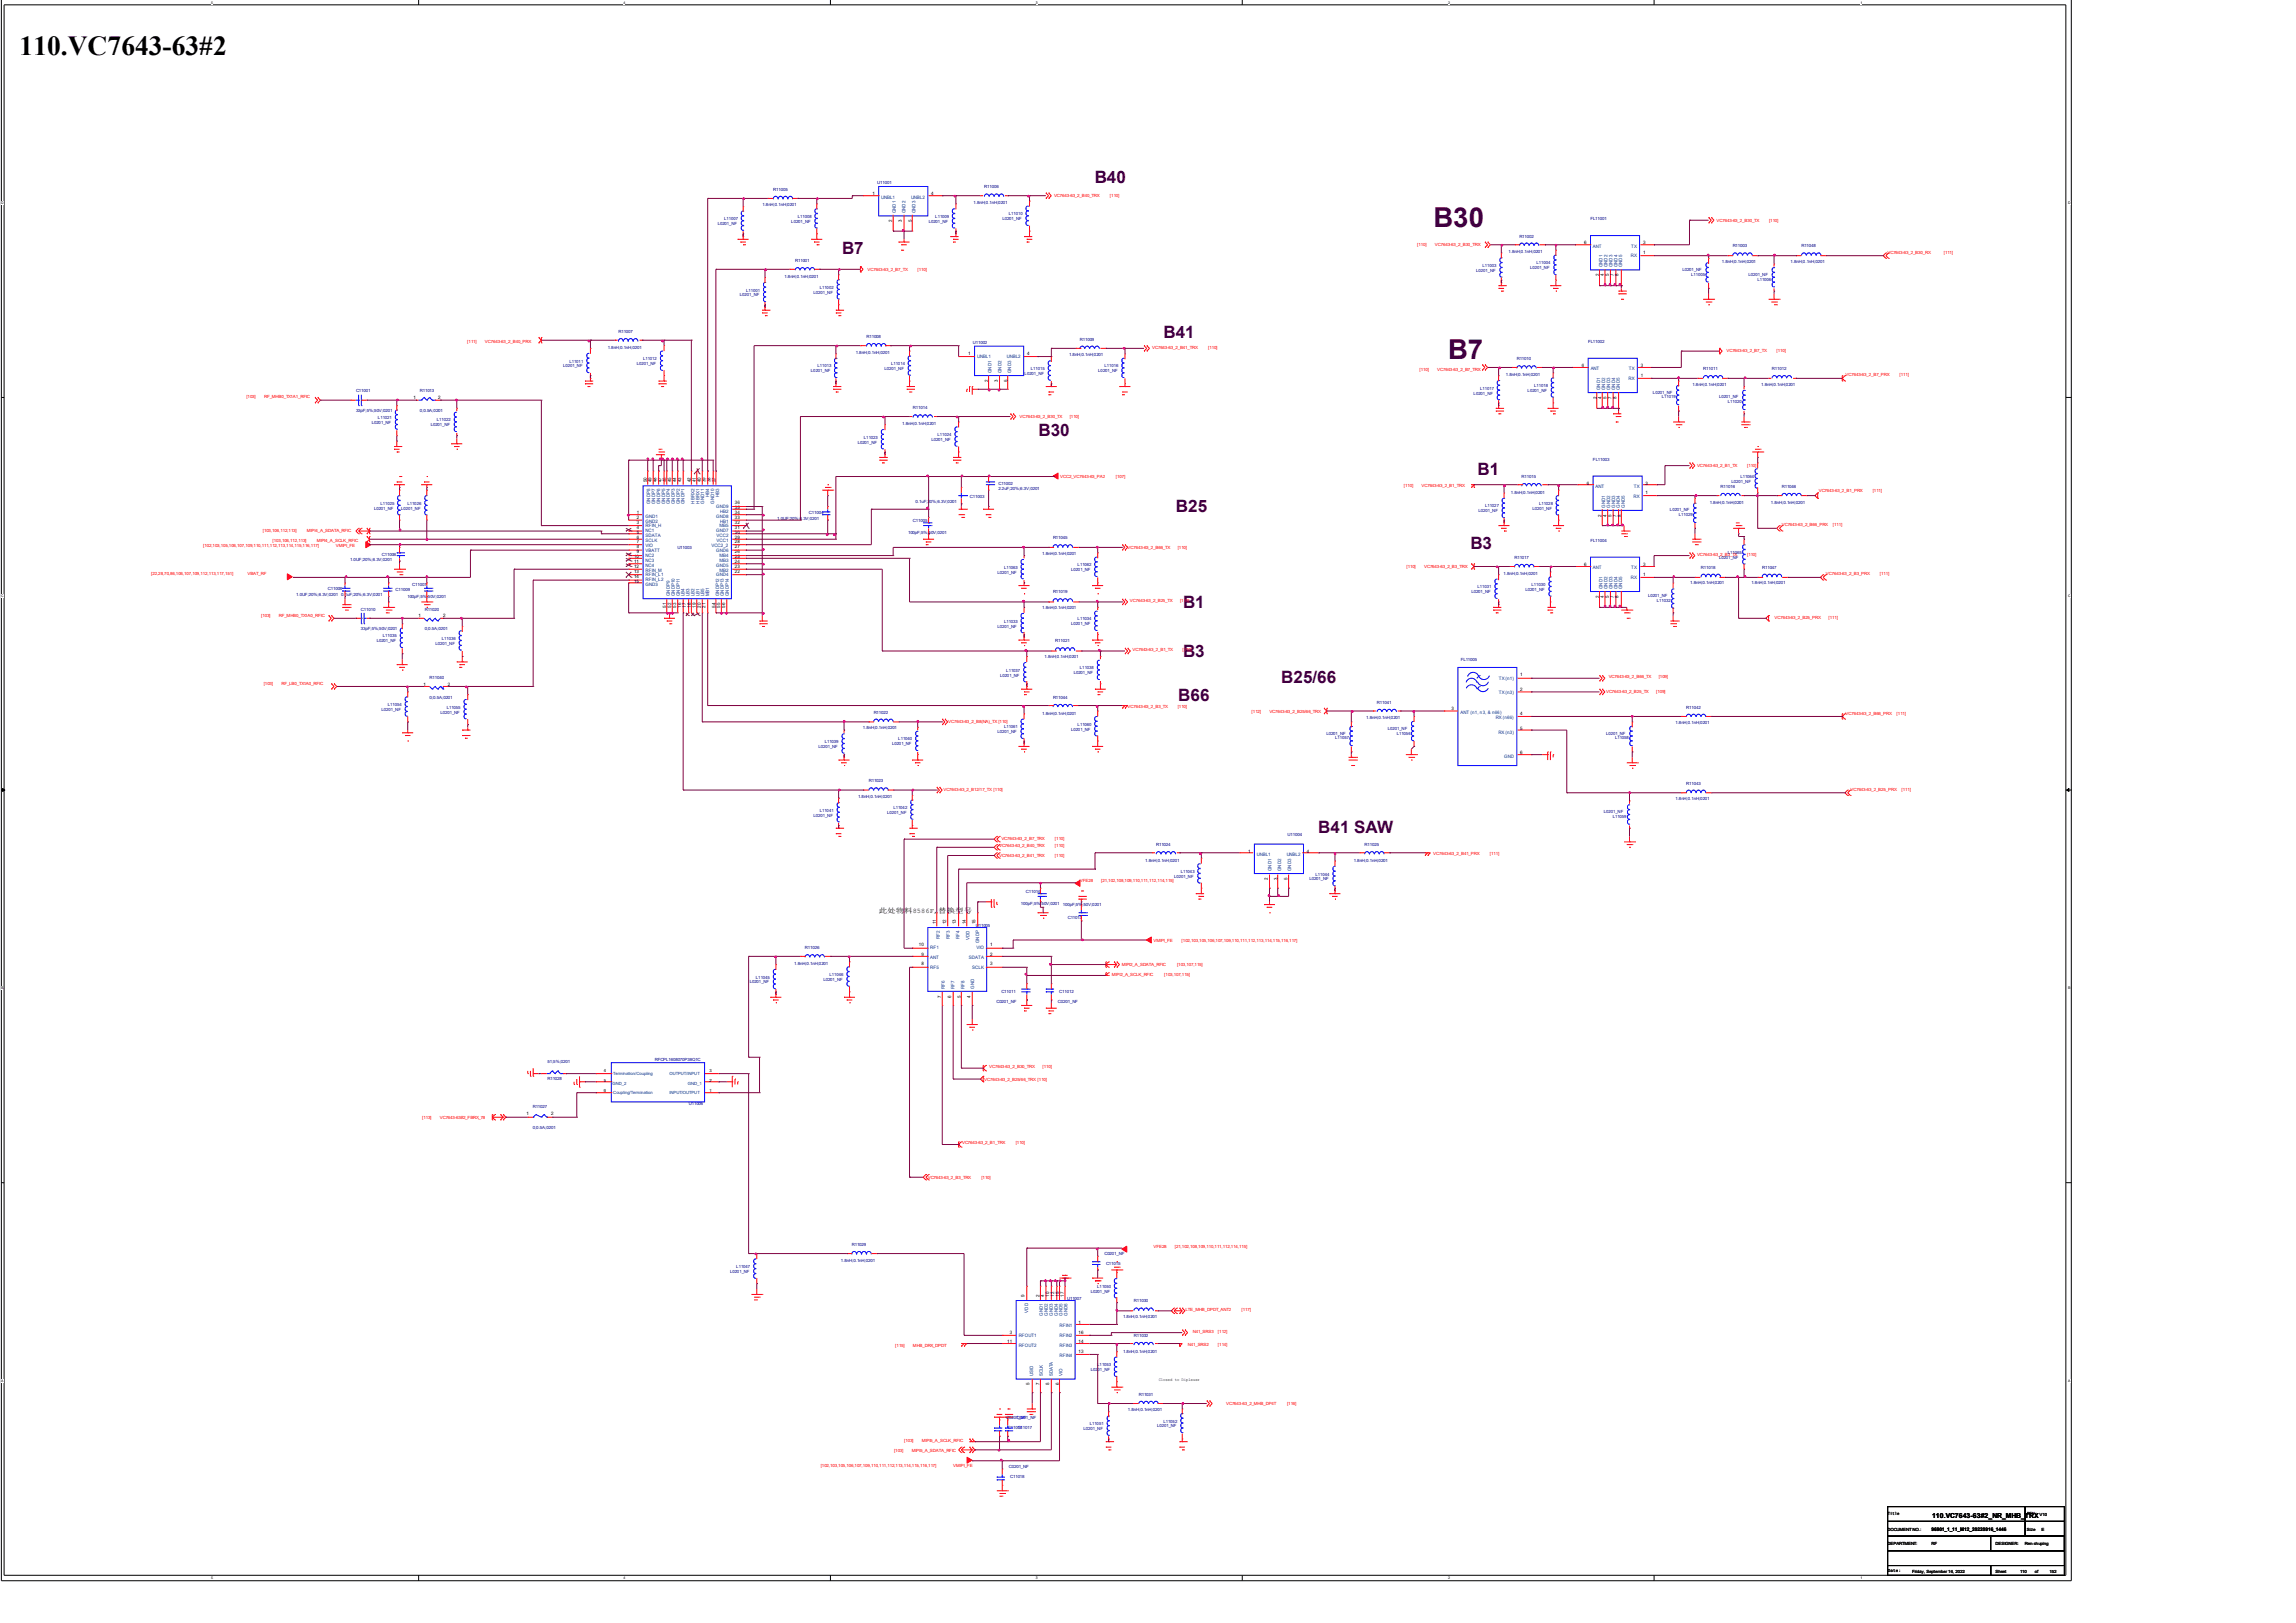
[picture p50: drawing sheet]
<svg xmlns="http://www.w3.org/2000/svg" width="297mm" height="210mm" viewBox="0 0 297 210" stroke-linecap="round" stroke-linejoin="round" font-family="sans-serif">
<defs><g id="words">
<text font-size="3.6" x="2.5" y="7.1">110.VC7643-63#2</text>
<g font-size="3.6" fill="#400040">
<text x="185.4" y="29.3">B30</text>
<text x="187.3" y="46.5">B7</text>
</g>
<g font-size="2.2" fill="#400040">
<text x="141.6" y="23.7">B40</text>
<text x="108.9" y="32.9">B7</text>
<text x="150.5" y="43.7">B41</text>
<text x="134.3" y="56.4">B30</text>
<text x="191.1" y="61.5">B1</text>
<text x="152.1" y="66.2">B25</text>
<text x="190.2" y="71">B3</text>
<text x="153" y="78.6">B1</text>
<text x="153" y="85">B3</text>
<text x="165.7" y="88.4">B25/66</text>
<text x="152.4" y="90.7">B66</text>
<text x="170.5" y="107.8">B41 SAW</text>
</g>
<g font-size=".9">
<text x="113.7" y="118.2">此处物</text>
<text x="117" y="118.2">料8586F,替换型号</text>
<text x="249.9" y="196.4">110.VC7643-63#2_NR_MHB_TRX</text>
</g>
<g font-size=".6" fill="#000080">
<text x="113.5" y="23.8">U11001</text>
<text x="92.8" y="29.1">L0201_NF</text>
<text x="93.7" y="28.5">L11007</text>
<text x="98.6" y="26.7">1.8nH;0.1nH;0201</text>
<text x="100" y="24.7">R11005</text>
<text x="102.4" y="28.8">L0201_NF</text>
<text x="103.2" y="28.2">L11008</text>
<text x="120.1" y="28.8">L0201_NF</text>
<text x="121" y="28.2">L11009</text>
<text x="125.9" y="26.4">1.8nH;0.1nH;0201</text>
<text x="127.3" y="24.4">R11006</text>
<text x="129.7" y="28.5">L0201_NF</text>
<text x="130.5" y="27.9">L11010</text>
<text x="205.7" y="28.5">FL11001</text>
<text x="101.5" y="35.9">1.8nH;0.1nH;0201</text>
<text x="102.9" y="33.9">R11001</text>
<text x="191" y="35.2">L0201_NF</text>
<text x="191.8" y="34.5">L11003</text>
<text x="195.1" y="32.8">1.8nH;0.1nH;0201</text>
<text x="196.5" y="30.7">R11002</text>
<text x="197.9" y="34.8">L0201_NF</text>
<text x="198.8" y="34.2">L11004</text>
<text x="217.6" y="35.1">L0201_NF</text>
<text x="218.8" y="35.7">L11005</text>
<text x="222.7" y="34">1.8nH;0.1nH;0201</text>
<text x="224.1" y="32">R11003</text>
<text x="226.2" y="35.7">L0201_NF</text>
<text x="231.6" y="34">1.8nH;0.1nH;0201</text>
<text x="233" y="32">R11048</text>
<text x="95.7" y="38.4">L0201_NF</text>
<text x="96.5" y="37.7">L11001</text>
<text x="105.2" y="38">L0201_NF</text>
<text x="106" y="37.4">L11002</text>
<text x="227.3" y="36.3">L11006</text>
<text x="72.9" y="47.5">L0201_NF</text>
<text x="73.7" y="46.9">L11011</text>
<text x="78.6" y="45.1">1.8nH;0.1nH;0201</text>
<text x="80" y="43.1">R11007</text>
<text x="82.4" y="47.2">L0201_NF</text>
<text x="83.2" y="46.6">L11012</text>
<text x="105.7" y="47.5">L11013</text>
<text x="110.7" y="45.8">1.8nH;0.1nH;0201</text>
<text x="112.1" y="43.7">R11008</text>
<text x="114.4" y="47.9">L0201_NF</text>
<text x="115.3" y="47.2">L11014</text>
<text x="125.8" y="44.4">U11002</text>
<text x="133.3" y="47.9">L11015</text>
<text x="138.3" y="46.1">1.8nH;0.1nH;0201</text>
<text x="139.7" y="44.1">R11009</text>
<text x="142.9" y="47.5">L11016</text>
<text x="196.2" y="46.6">R11010</text>
<text x="205.4" y="44.4">FL11002</text>
<text x="220.3" y="47.9">R11011</text>
<text x="229.2" y="47.9">R11012</text>
<text x="46.1" y="50.7">C11001</text>
<text x="46.1" y="53.3">33pF;5%;50V;0201</text>
<text x="54.3" y="50.7">R11013</text>
<text x="54.3" y="53.3">0;0.5A;0201</text>
<text x="104.9" y="48.2">L0201_NF</text>
<text x="118.1" y="53">R11014</text>
<text x="132.5" y="48.5">L0201_NF</text>
<text x="142.1" y="48.2">L0201_NF</text>
<text x="190.6" y="51.1">L0201_NF</text>
<text x="191.5" y="50.4">L11017</text>
<text x="194.8" y="48.6">1.8nH;0.1nH;0201</text>
<text x="197.6" y="50.7">L0201_NF</text>
<text x="198.5" y="50.1">L11018</text>
<text x="213.8" y="50.9">L0201_NF</text>
<text x="215" y="51.6">L11019</text>
<text x="218.9" y="49.9">1.8nH;0.1nH;0201</text>
<text x="222.4" y="51.6">L0201_NF</text>
<text x="223.5" y="52.2">L11020</text>
<text x="227.8" y="49.9">1.8nH;0.1nH;0201</text>
<text x="48.1" y="54.9">L0201_NF</text>
<text x="48.9" y="54.2">L11021</text>
<text x="55.7" y="55.2">L0201_NF</text>
<text x="56.5" y="54.5">L11022</text>
<text x="111" y="57.4">L0201_NF</text>
<text x="111.8" y="56.8">L11023</text>
<text x="116.7" y="55">1.8nH;0.1nH;0201</text>
<text x="120.5" y="57.1">L0201_NF</text>
<text x="121.3" y="56.4">L11024</text>
<text x="206.1" y="59.6">FL11003</text>
<text x="48.4" y="66">L0201_NF</text>
<text x="49.2" y="65.3">L11025</text>
<text x="51.9" y="66">L0201_NF</text>
<text x="52.7" y="65.3">L11026</text>
<text x="118.4" y="65">0.1uF;20%;6.3V;0201</text>
<text x="125.5" y="64.4">C11003</text>
<text x="129.1" y="62.8">C11002</text>
<text x="129.1" y="63.4">2.2uF;20%;6.3V;0201</text>
<text x="192.1" y="65.7">L11027</text>
<text x="195.4" y="63.9">1.8nH;0.1nH;0201</text>
<text x="196.8" y="61.8">R11015</text>
<text x="198.2" y="66">L0201_NF</text>
<text x="199.1" y="65.3">L11028</text>
<text x="221.2" y="65.2">1.8nH;0.1nH;0201</text>
<text x="222.6" y="63.1">R11016</text>
<text x="224" y="62.5">L0201_NF</text>
<text x="225.1" y="61.8">L11064</text>
<text x="229.1" y="65.2">1.8nH;0.1nH;0201</text>
<text x="230.5" y="63.1">R11046</text>
<text x="49.4" y="71.9">C11006</text>
<text x="87.6" y="71">U11003</text>
<text x="100.5" y="67.2">1.0UF;20%;6.3V;0201</text>
<text x="104.6" y="66.5">C11004</text>
<text x="117.5" y="69.1">100pF;5%;50V;0201</text>
<text x="118.1" y="67.6">C11005</text>
<text x="134.8" y="71.8">1.8nH;0.1nH;0201</text>
<text x="136.2" y="69.8">R11045</text>
<text x="191.3" y="66.3">L0201_NF</text>
<text x="205.7" y="70.1">FL11004</text>
<text x="216" y="66.2">L0201_NF</text>
<text x="217.2" y="66.8">L11029</text>
<text x="223.5" y="71.7">L11065</text>
<text x="38.3" y="77.1">1.0UF;20%;6.3V;0201</text>
<text x="42.4" y="76.3">C11008</text>
<text x="44.1" y="77.1">0.1uF;20%;6.3V;0201</text>
<text x="45.3" y="72.6">1.0UF;20%;6.3V;0201</text>
<text x="51.2" y="76.5">C11009</text>
<text x="52.7" y="77.4">100pF;5%;50V;0201</text>
<text x="53.3" y="75.8">C11007</text>
<text x="129" y="74.2">L0201_NF</text>
<text x="129.9" y="73.6">L11063</text>
<text x="136.2" y="76.8">R11019</text>
<text x="138.6" y="73.9">L0201_NF</text>
<text x="139.4" y="73.3">L11062</text>
<text x="190.3" y="76.8">L0201_NF</text>
<text x="191.1" y="76.1">L11031</text>
<text x="194.5" y="74.3">1.8nH;0.1nH;0201</text>
<text x="195.9" y="72.3">R11017</text>
<text x="197.3" y="76.5">L0201_NF</text>
<text x="198.1" y="75.8">L11030</text>
<text x="213.2" y="77.3">L0201_NF</text>
<text x="214.3" y="77.9">L11032</text>
<text x="218.6" y="75.6">1.8nH;0.1nH;0201</text>
<text x="220" y="73.6">R11018</text>
<text x="222.4" y="72.3">L0201_NF</text>
<text x="226.5" y="75.6">1.8nH;0.1nH;0201</text>
<text x="227.9" y="73.6">R11047</text>
<text x="46.7" y="79">C11010</text>
<text x="46.7" y="81.6">33pF;5%;50V;0201</text>
<text x="48.7" y="83.1">L0201_NF</text>
<text x="49.5" y="82.5">L11035</text>
<text x="54.9" y="79">R11020</text>
<text x="54.9" y="81.6">0;0.5A;0201</text>
<text x="56.3" y="83.4">L0201_NF</text>
<text x="57.1" y="82.8">L11036</text>
<text x="129" y="81.2">L0201_NF</text>
<text x="129.9" y="80.6">L11033</text>
<text x="134.8" y="78.8">1.8nH;0.1nH;0201</text>
<text x="136.5" y="83.1">R11021</text>
<text x="138.6" y="80.9">L0201_NF</text>
<text x="139.4" y="80.3">L11034</text>
<text x="55.6" y="87.9">R11040</text>
<text x="129.4" y="87.5">L0201_NF</text>
<text x="130.2" y="86.9">L11037</text>
<text x="135.1" y="85.1">1.8nH;0.1nH;0201</text>
<text x="138.9" y="87.2">L0201_NF</text>
<text x="139.7" y="86.6">L11038</text>
<text x="189" y="85.5">FL11005</text>
<text x="49.4" y="92">L0201_NF</text>
<text x="50.2" y="91.4">L11054</text>
<text x="55.6" y="90.5">0;0.5A;0201</text>
<text x="57" y="92.3">L0201_NF</text>
<text x="57.8" y="91.7">L11055</text>
<text x="111.6" y="94.4">1.8nH;0.1nH;0201</text>
<text x="113" y="92.3">R11022</text>
<text x="116.2" y="95.8">L11040</text>
<text x="129" y="94.9">L0201_NF</text>
<text x="129.9" y="94.2">L11061</text>
<text x="134.8" y="92.5">1.8nH;0.1nH;0201</text>
<text x="136.2" y="90.4">R11044</text>
<text x="138.6" y="94.5">L0201_NF</text>
<text x="139.4" y="93.9">L11060</text>
<text x="171.6" y="95">L0201_NF</text>
<text x="172.7" y="95.7">L11057</text>
<text x="176.7" y="93.1">1.8nH;0.1nH;0201</text>
<text x="178.1" y="91.1">R11041</text>
<text x="179.5" y="94.4">L0201_NF</text>
<text x="180.7" y="95">L11056</text>
<text x="207.8" y="95">L0201_NF</text>
<text x="208.9" y="95.7">L11058</text>
<text x="216.7" y="93.7">1.8nH;0.1nH;0201</text>
<text x="218.1" y="91.7">R11042</text>
<text x="105.9" y="96.8">L0201_NF</text>
<text x="106.7" y="96.1">L11039</text>
<text x="112.4" y="101.2">R11023</text>
<text x="115.4" y="96.4">L0201_NF</text>
<text x="218.1" y="101.5">R11043</text>
<text x="105.2" y="105.7">L0201_NF</text>
<text x="106" y="105">L11041</text>
<text x="111" y="103.3">1.8nH;0.1nH;0201</text>
<text x="114.8" y="105.3">L0201_NF</text>
<text x="115.6" y="104.7">L11042</text>
<text x="207.5" y="105.2">L0201_NF</text>
<text x="208.6" y="105.8">L11059</text>
<text x="216.7" y="103.5">1.8nH;0.1nH;0201</text>
<text x="148.2" y="111.5">1.8nH;0.1nH;0201</text>
<text x="149.6" y="109.5">R11024</text>
<text x="151.9" y="113.6">L0201_NF</text>
<text x="152.7" y="112.9">L11043</text>
<text x="166.6" y="108.2">U11004</text>
<text x="169.4" y="113.9">L0201_NF</text>
<text x="170.2" y="113.3">L11044</text>
<text x="175.1" y="111.5">1.8nH;0.1nH;0201</text>
<text x="176.5" y="109.5">R11025</text>
<text x="126.2" y="119.9">U11005</text>
<text x="132.1" y="117.1">100pF;5%;50V;0201</text>
<text x="132.7" y="115.5">C11014</text>
<text x="137.5" y="117.3">100pF;5%;50V;0201</text>
<text x="138.1" y="118.9">C11013</text>
<text x="102.7" y="124.8">1.8nH;0.1nH;0201</text>
<text x="104.1" y="122.8">R11026</text>
<text x="97" y="127.3">L0201_NF</text>
<text x="97.8" y="126.6">L11045</text>
<text x="106.5" y="126.9">L0201_NF</text>
<text x="107.3" y="126.3">L11046</text>
<text x="128.9" y="129.8">C0201_NF</text>
<text x="129.5" y="128.5">C11011</text>
<text x="136.9" y="129.8">C0201_NF</text>
<text x="137" y="128.5">C11012</text>
<text x="70.8" y="137.5">51;5%;0201</text>
<text x="84.7" y="137.3">RFCPL1608070P38Q1C</text>
<text x="68.9" y="143.4">R11027</text>
<text x="70.8" y="139.7">R11028</text>
<text x="89.1" y="143">U11006</text>
<text x="68.9" y="146.1">0;0.5A;0201</text>
<text x="110.2" y="161.2">R11029</text>
<text x="94.4" y="164.7">L0201_NF</text>
<text x="95.2" y="164.1">L11047</text>
<text x="108.8" y="163.2">1.8nH;0.1nH;0201</text>
<text x="141.1" y="167.3">L0201_NF</text>
<text x="141.9" y="166.6">L11050</text>
<text x="142.9" y="162.3">C0201_NF</text>
<text x="143.1" y="163.6">C11015</text>
<text x="138" y="168.1">U11007</text>
<text x="145.3" y="170.6">1.8nH;0.1nH;0201</text>
<text x="146.7" y="173">R11032</text>
<text x="146.7" y="168.5">R11030</text>
<text x="141.1" y="177.4">L0201_NF</text>
<text x="141.9" y="176.8">L11053</text>
<text x="145.3" y="175">1.8nH;0.1nH;0201</text>
<text x="130.2" y="183.6">C0201_NF</text>
<text x="130.4" y="184.9">C11016</text>
<text x="131.4" y="183.6">C0201_NF</text>
<text x="131.6" y="184.9">C11017</text>
<text x="140.2" y="185">L0201_NF</text>
<text x="141" y="184.4">L11051</text>
<text x="145.9" y="182.6">1.8nH;0.1nH;0201</text>
<text x="147.3" y="180.6">R11031</text>
<text x="149.7" y="184.7">L0201_NF</text>
<text x="150.5" y="184.1">L11052</text>
<text x="130.5" y="190">C0201_NF</text>
<text x="130.7" y="191.3">C11018</text>
</g>
<g font-size=".6">
<text x="112.9" y="25.2">1</text>
<text x="115.4" y="28.8" transform="rotate(-90 115.4 28.8)">2</text>
<text x="116.7" y="28.8" transform="rotate(-90 116.7 28.8)">3</text>
<text x="117.9" y="28.8" transform="rotate(-90 117.9 28.8)">5</text>
<text x="120.5" y="25.2">4</text>
<text x="204.9" y="31.6">6</text>
<text x="206.8" y="35.7" transform="rotate(-90 206.8 35.7)">2</text>
<text x="207.5" y="35.7" transform="rotate(-90 207.5 35.7)">4</text>
<text x="208.1" y="35.7" transform="rotate(-90 208.1 35.7)">5</text>
<text x="208.7" y="35.7" transform="rotate(-90 208.7 35.7)">7</text>
<text x="209.4" y="35.7" transform="rotate(-90 209.4 35.7)">8</text>
<text x="212.5" y="31.6">3</text>
<text x="212.5" y="32.9">1</text>
<text x="125.3" y="45.9">1</text>
<text x="132.9" y="45.9">4</text>
<text x="204.6" y="47.5">6</text>
<text x="212.2" y="47.5">3</text>
<text x="53.5" y="51.6">1</text>
<text x="56.7" y="51.6">2</text>
<text x="127.8" y="49.4" transform="rotate(-90 127.8 49.4)">2</text>
<text x="129.1" y="49.4" transform="rotate(-90 129.1 49.4)">3</text>
<text x="130.3" y="49.4" transform="rotate(-90 130.3 49.4)">5</text>
<text x="206.5" y="51.6" transform="rotate(-90 206.5 51.6)">2</text>
<text x="207.2" y="51.6" transform="rotate(-90 207.2 51.6)">4</text>
<text x="207.8" y="51.6" transform="rotate(-90 207.8 51.6)">5</text>
<text x="208.4" y="51.6" transform="rotate(-90 208.4 51.6)">7</text>
<text x="209.1" y="51.6" transform="rotate(-90 209.1 51.6)">8</text>
<text x="212.2" y="48.7">1</text>
<text x="83.7" y="62.4" transform="rotate(-90 83.7 62.4)">50</text>
<text x="84.3" y="62.4" transform="rotate(-90 84.3 62.4)">49</text>
<text x="84.9" y="62.4" transform="rotate(-90 84.9 62.4)">48</text>
<text x="85.6" y="62.4" transform="rotate(-90 85.6 62.4)">47</text>
<text x="86.2" y="62.4" transform="rotate(-90 86.2 62.4)">46</text>
<text x="86.8" y="62.4" transform="rotate(-90 86.8 62.4)">45</text>
<text x="87.5" y="62.4" transform="rotate(-90 87.5 62.4)">44</text>
<text x="88.1" y="62.4" transform="rotate(-90 88.1 62.4)">43</text>
<text x="89.4" y="62.4" transform="rotate(-90 89.4 62.4)">42</text>
<text x="90" y="62.4" transform="rotate(-90 90 62.4)">41</text>
<text x="90.6" y="62.4" transform="rotate(-90 90.6 62.4)">40</text>
<text x="91.3" y="62.4" transform="rotate(-90 91.3 62.4)">39</text>
<text x="91.9" y="62.4" transform="rotate(-90 91.9 62.4)">38</text>
<text x="92.5" y="62.4" transform="rotate(-90 92.5 62.4)">37</text>
<text x="95.1" y="65.9">35</text>
<text x="95.1" y="65.2">36</text>
<text x="205.3" y="62.7">6</text>
<text x="212.9" y="62.7">3</text>
<text x="212.9" y="64">1</text>
<text x="82.4" y="66.5">1</text>
<text x="82.4" y="67.1">2</text>
<text x="82.4" y="67.8">3</text>
<text x="82.4" y="68.4">4</text>
<text x="82.4" y="69">5</text>
<text x="82.4" y="69.7">6</text>
<text x="82.4" y="70.3">7</text>
<text x="82.4" y="71">8</text>
<text x="82.4" y="71.6">9</text>
<text x="95.1" y="71.6">26</text>
<text x="95.1" y="71">27</text>
<text x="95.1" y="70.3">28</text>
<text x="95.1" y="69.7">29</text>
<text x="95.1" y="69">30</text>
<text x="95.1" y="68.4">31</text>
<text x="95.1" y="67.8">32</text>
<text x="95.1" y="67.1">33</text>
<text x="95.1" y="66.5">34</text>
<text x="207.2" y="66.9" transform="rotate(-90 207.2 66.9)">2</text>
<text x="207.8" y="66.9" transform="rotate(-90 207.8 66.9)">4</text>
<text x="208.4" y="66.9" transform="rotate(-90 208.4 66.9)">5</text>
<text x="209.1" y="66.9" transform="rotate(-90 209.1 66.9)">7</text>
<text x="209.7" y="66.9" transform="rotate(-90 209.7 66.9)">8</text>
<text x="82" y="72.2">10</text>
<text x="82" y="72.9">11</text>
<text x="82" y="73.5">12</text>
<text x="82" y="74.1">13</text>
<text x="82" y="74.8">14</text>
<text x="82" y="75.4">15</text>
<text x="95.1" y="74.1">22</text>
<text x="95.1" y="73.5">23</text>
<text x="95.1" y="72.9">24</text>
<text x="95.1" y="72.2">25</text>
<text x="204.9" y="73.2">6</text>
<text x="206.8" y="77.4" transform="rotate(-90 206.8 77.4)">2</text>
<text x="207.5" y="77.4" transform="rotate(-90 207.5 77.4)">4</text>
<text x="208.1" y="77.4" transform="rotate(-90 208.1 77.4)">5</text>
<text x="208.7" y="77.4" transform="rotate(-90 208.7 77.4)">7</text>
<text x="209.4" y="77.4" transform="rotate(-90 209.4 77.4)">8</text>
<text x="212.5" y="73.2">3</text>
<text x="212.5" y="74.5">1</text>
<text x="54.1" y="79.8">1</text>
<text x="57.3" y="79.8">2</text>
<text x="86.2" y="78.6" transform="rotate(-90 86.2 78.6)">51</text>
<text x="86.8" y="78.6" transform="rotate(-90 86.8 78.6)">52</text>
<text x="87.5" y="78.6" transform="rotate(-90 87.5 78.6)">53</text>
<text x="88.1" y="78.6" transform="rotate(-90 88.1 78.6)">16</text>
<text x="88.7" y="78.6" transform="rotate(-90 88.7 78.6)">17</text>
<text x="89.4" y="78.6" transform="rotate(-90 89.4 78.6)">18</text>
<text x="90" y="78.6" transform="rotate(-90 90 78.6)">19</text>
<text x="90.6" y="78.6" transform="rotate(-90 90.6 78.6)">20</text>
<text x="91.3" y="78.6" transform="rotate(-90 91.3 78.6)">21</text>
<text x="92.5" y="78.6" transform="rotate(-90 92.5 78.6)">54</text>
<text x="93.2" y="78.6" transform="rotate(-90 93.2 78.6)">55</text>
<text x="93.8" y="78.6" transform="rotate(-90 93.8 78.6)">56</text>
<text x="54.8" y="88.7">1</text>
<text x="57.9" y="88.7">2</text>
<text x="196.7" y="89.4">2</text>
<text x="196.7" y="87.5">1</text>
<text x="187.8" y="91.9">3</text>
<text x="196.7" y="92.5">4</text>
<text x="196.7" y="94.4">5</text>
<text x="196.7" y="97.6">6</text>
<text x="161.4" y="110.3">1</text>
<text x="164" y="113.8" transform="rotate(-90 164 113.8)">2</text>
<text x="165.3" y="113.8" transform="rotate(-90 165.3 113.8)">3</text>
<text x="166.5" y="113.8" transform="rotate(-90 166.5 113.8)">5</text>
<text x="169.1" y="110.3">4</text>
<text x="121.1" y="119.6" transform="rotate(-90 121.1 119.6)">11</text>
<text x="122.4" y="119.6" transform="rotate(-90 122.4 119.6)">12</text>
<text x="123.7" y="119.6" transform="rotate(-90 123.7 119.6)">13</text>
<text x="124.9" y="119.6" transform="rotate(-90 124.9 119.6)">14</text>
<text x="126.2" y="119.6" transform="rotate(-90 126.2 119.6)">15</text>
<text x="118.9" y="122.4">10</text>
<text x="119.2" y="124.9">8</text>
<text x="119.2" y="123.7">9</text>
<text x="128.1" y="122.4">1</text>
<text x="128.1" y="123.7">2</text>
<text x="128.1" y="124.9">3</text>
<text x="121.8" y="129.1" transform="rotate(-90 121.8 129.1)">7</text>
<text x="123" y="129.1" transform="rotate(-90 123 129.1)">6</text>
<text x="124.3" y="129.1" transform="rotate(-90 124.3 129.1)">5</text>
<text x="125.6" y="129.1" transform="rotate(-90 125.6 129.1)">4</text>
<text x="78.1" y="138.7">4</text>
<text x="78.1" y="140">5</text>
<text x="78.1" y="141.3">6</text>
<text x="91.8" y="138.7">3</text>
<text x="91.8" y="140">2</text>
<text x="91.8" y="141.3">1</text>
<text x="68.1" y="144.3">1</text>
<text x="71.3" y="144.3">2</text>
<text x="132.5" y="167.8" transform="rotate(-90 132.5 167.8)">9</text>
<text x="134.5" y="167.8" transform="rotate(-90 134.5 167.8)">2</text>
<text x="135.1" y="167.8" transform="rotate(-90 135.1 167.8)">4</text>
<text x="135.7" y="167.8" transform="rotate(-90 135.7 167.8)">10</text>
<text x="136.4" y="167.8" transform="rotate(-90 136.4 167.8)">12</text>
<text x="137" y="167.8" transform="rotate(-90 137 167.8)">15</text>
<text x="137.6" y="167.8" transform="rotate(-90 137.6 167.8)">17</text>
<text x="130.3" y="173.8">11</text>
<text x="130.6" y="172.6">3</text>
<text x="139.5" y="171.3">1</text>
<text x="139.5" y="173.8">14</text>
<text x="139.5" y="172.6">16</text>
<text x="133.2" y="179.2" transform="rotate(-90 133.2 179.2)">5</text>
<text x="134.5" y="179.2" transform="rotate(-90 134.5 179.2)">7</text>
<text x="135.7" y="179.2" transform="rotate(-90 135.7 179.2)">8</text>
<text x="137" y="179.2" transform="rotate(-90 137 179.2)">6</text>
<text x="139.5" y="175.1">13</text>
<text x="149.9" y="178.6">Closed to Diplexer</text>
<text x="244.2" y="196.1">Title</text>
<text x="262.2" y="196.1">REV: V10</text>
<text x="244.2" y="198">DOCUMENT NO.:</text>
<text x="244.2" y="199.9">DEPARTMENT:</text>
<text x="244.2" y="203.5">Date:</text>
<text x="247.3" y="203.5">Friday, September 16, 2022</text>
<text x="249.8" y="198.1">96901_1_11_M12_20220916_1446</text>
<text x="249.9" y="199.9">RF</text>
<text x="258.1" y="199.9">DESIGNER:</text>
<text x="258.1" y="203.5">Sheet</text>
<text x="261.3" y="203.5">110</text>
<text x="261.9" y="199.9">Ren shuping</text>
<text x="262.2" y="198">Size</text>
<text x="263.2" y="203.5">of</text>
<text x="264.1" y="198">E</text>
<text x="265.1" y="203.5">152</text>
</g>
<g font-size=".6" fill="#004080">
<text x="114" y="25.7">UNBL1</text>
<text x="115.9" y="27.6" transform="rotate(-90 115.9 27.6)">GND1</text>
<text x="117.1" y="27.6" transform="rotate(-90 117.1 27.6)">GND2</text>
<text x="117.8" y="25.7">UNBL2</text>
<text x="118.4" y="27.6" transform="rotate(-90 118.4 27.6)">GND3</text>
<text x="206.1" y="32">ANT</text>
<text x="207.3" y="34.6" transform="rotate(-90 207.3 34.6)">GND1</text>
<text x="207.9" y="34.6" transform="rotate(-90 207.9 34.6)">GND2</text>
<text x="208.6" y="34.6" transform="rotate(-90 208.6 34.6)">GND3</text>
<text x="209.2" y="34.6" transform="rotate(-90 209.2 34.6)">GND4</text>
<text x="209.8" y="34.6" transform="rotate(-90 209.8 34.6)">GND5</text>
<text x="211" y="33.3">RX</text>
<text x="211" y="32">TX</text>
<text x="126.4" y="46.4">UNBL1</text>
<text x="130.2" y="46.4">UNBL2</text>
<text x="205.8" y="47.9">ANT</text>
<text x="210.7" y="47.9">TX</text>
<text x="128.3" y="48.3" transform="rotate(-90 128.3 48.3)">GND1</text>
<text x="129.5" y="48.3" transform="rotate(-90 129.5 48.3)">GND2</text>
<text x="130.8" y="48.3" transform="rotate(-90 130.8 48.3)">GND3</text>
<text x="207" y="50.5" transform="rotate(-90 207 50.5)">GND1</text>
<text x="207.6" y="50.5" transform="rotate(-90 207.6 50.5)">GND2</text>
<text x="208.3" y="50.5" transform="rotate(-90 208.3 50.5)">GND3</text>
<text x="208.9" y="50.5" transform="rotate(-90 208.9 50.5)">GND4</text>
<text x="209.5" y="50.5" transform="rotate(-90 209.5 50.5)">GND5</text>
<text x="210.7" y="49.2">RX</text>
<text x="84.1" y="65.2" transform="rotate(-90 84.1 65.2)">GNDP8</text>
<text x="84.8" y="65.2" transform="rotate(-90 84.8 65.2)">GNDP7</text>
<text x="85.4" y="65.2" transform="rotate(-90 85.4 65.2)">GNDP6</text>
<text x="86" y="65.2" transform="rotate(-90 86 65.2)">GNDP5</text>
<text x="86.7" y="65.2" transform="rotate(-90 86.7 65.2)">GNDP4</text>
<text x="87.3" y="65.2" transform="rotate(-90 87.3 65.2)">GNDP3</text>
<text x="87.9" y="65.2" transform="rotate(-90 87.9 65.2)">GNDP2</text>
<text x="88.6" y="65.2" transform="rotate(-90 88.6 65.2)">GNDP1</text>
<text x="89.8" y="65.2" transform="rotate(-90 89.8 65.2)">HBRX2</text>
<text x="90.5" y="65.2" transform="rotate(-90 90.5 65.2)">HBRX1</text>
<text x="91.1" y="65.2" transform="rotate(-90 91.1 65.2)">GND11</text>
<text x="91.7" y="64.4" transform="rotate(-90 91.7 64.4)">HB4</text>
<text x="92.4" y="65.2" transform="rotate(-90 92.4 65.2)">GND10</text>
<text x="92.7" y="65.7">GND9</text>
<text x="93" y="64.4" transform="rotate(-90 93 64.4)">HB3</text>
<text x="206.4" y="63.2">ANT</text>
<text x="207.6" y="65.7" transform="rotate(-90 207.6 65.7)">GND1</text>
<text x="208.3" y="65.7" transform="rotate(-90 208.3 65.7)">GND2</text>
<text x="208.9" y="65.7" transform="rotate(-90 208.9 65.7)">GND3</text>
<text x="209.5" y="65.7" transform="rotate(-90 209.5 65.7)">GND4</text>
<text x="210.2" y="65.7" transform="rotate(-90 210.2 65.7)">GND5</text>
<text x="211.3" y="64.4">RX</text>
<text x="211.4" y="63.2">TX</text>
<text x="83.5" y="67">GND1</text>
<text x="83.5" y="67.6">GND2</text>
<text x="83.5" y="68.2">RFIN_H</text>
<text x="83.5" y="68.9">NC1</text>
<text x="83.5" y="69.5">SDATA</text>
<text x="83.5" y="70.1">SCLK</text>
<text x="83.5" y="70.8">VIO</text>
<text x="83.5" y="71.4">VBATT</text>
<text x="92" y="70.8">VCC2_2</text>
<text x="92.7" y="71.4">GND6</text>
<text x="92.7" y="68.9">GND7</text>
<text x="92.7" y="67">GND8</text>
<text x="92.7" y="70.1">VCC1</text>
<text x="92.7" y="69.5">VCC2</text>
<text x="93.1" y="68.2">MB5</text>
<text x="93.2" y="67.6">HB1</text>
<text x="93.2" y="66.3">HB2</text>
<text x="83.5" y="72.7">NC3</text>
<text x="83.5" y="73.3">NC4</text>
<text x="83.5" y="74">RFIN_M</text>
<text x="83.5" y="74.6">RFIN_L1</text>
<text x="83.5" y="75.2">RFIN_L2</text>
<text x="83.5" y="75.9">GND3</text>
<text x="83.5" y="72.1">NC2</text>
<text x="86.7" y="77.1" transform="rotate(-90 86.7 77.1)">GNDP9</text>
<text x="87.3" y="77.1" transform="rotate(-90 87.3 77.1)">GNDP10</text>
<text x="87.9" y="77.1" transform="rotate(-90 87.9 77.1)">GNDP11</text>
<text x="88.6" y="77.1" transform="rotate(-90 88.6 77.1)">LB4</text>
<text x="89.2" y="77.1" transform="rotate(-90 89.2 77.1)">LB3</text>
<text x="89.8" y="77.1" transform="rotate(-90 89.8 77.1)">LB2</text>
<text x="90.5" y="77.1" transform="rotate(-90 90.5 77.1)">LB1</text>
<text x="91.1" y="77.1" transform="rotate(-90 91.1 77.1)">LB5</text>
<text x="91.7" y="77.1" transform="rotate(-90 91.7 77.1)">MB1</text>
<text x="92.7" y="74.6">GND4</text>
<text x="92.7" y="73.3">GND5</text>
<text x="93" y="77.1" transform="rotate(-90 93 77.1)">GNDP12</text>
<text x="93.1" y="74">MB2</text>
<text x="93.1" y="72.7">MB3</text>
<text x="93.1" y="72.1">MB4</text>
<text x="93.6" y="77.1" transform="rotate(-90 93.6 77.1)">GNDP13</text>
<text x="94.3" y="77.1" transform="rotate(-90 94.3 77.1)">GNDP14</text>
<text x="206.1" y="73.7">ANT</text>
<text x="207.3" y="76.2" transform="rotate(-90 207.3 76.2)">GND1</text>
<text x="207.9" y="76.2" transform="rotate(-90 207.9 76.2)">GND2</text>
<text x="208.6" y="76.2" transform="rotate(-90 208.6 76.2)">GND3</text>
<text x="209.2" y="76.2" transform="rotate(-90 209.2 76.2)">GND4</text>
<text x="209.8" y="76.2" transform="rotate(-90 209.8 76.2)">GND5</text>
<text x="211" y="74.9">RX</text>
<text x="211" y="73.7">TX</text>
<text x="193.9" y="89.8">TX (n3)</text>
<text x="193.9" y="87.9">TX (n1)</text>
<text x="188.9" y="92.4">ANT (n1, n3, &amp; n66)</text>
<text x="193.5" y="93">RX (n66)</text>
<text x="193.8" y="94.9">RX (n3)</text>
<text x="194.6" y="98.1">GND</text>
<text x="162.6" y="110.8">UNBL1</text>
<text x="164.5" y="112.7" transform="rotate(-90 164.5 112.7)">GND1</text>
<text x="165.7" y="112.7" transform="rotate(-90 165.7 112.7)">GND2</text>
<text x="166.4" y="110.8">UNBL2</text>
<text x="167" y="112.7" transform="rotate(-90 167 112.7)">GND3</text>
<text x="120.3" y="125.4">RF5</text>
<text x="120.3" y="124.1">ANT</text>
<text x="120.3" y="122.9">RF1</text>
<text x="121.6" y="121.5" transform="rotate(-90 121.6 121.5)">RF2</text>
<text x="122.9" y="121.5" transform="rotate(-90 122.9 121.5)">RF3</text>
<text x="124.1" y="121.5" transform="rotate(-90 124.1 121.5)">RF4</text>
<text x="125.3" y="124.1">SDATA</text>
<text x="125.4" y="121.6" transform="rotate(-90 125.4 121.6)">VDD</text>
<text x="125.8" y="125.4">SCLK</text>
<text x="126.3" y="122.9">VIO</text>
<text x="126.7" y="122.1" transform="rotate(-90 126.7 122.1)">GNDP</text>
<text x="122.2" y="127.9" transform="rotate(-90 122.2 127.9)">RF6</text>
<text x="123.5" y="127.9" transform="rotate(-90 123.5 127.9)">RF7</text>
<text x="124.8" y="127.9" transform="rotate(-90 124.8 127.9)">RF8</text>
<text x="126" y="127.9" transform="rotate(-90 126 127.9)">GND</text>
<text x="79.2" y="140.3">GND_2</text>
<text x="79.3" y="139.1">Termination/Coupling</text>
<text x="79.3" y="141.6">Coupling/Termination</text>
<text x="86.6" y="139.1">OUTPUT/INPUT</text>
<text x="86.6" y="141.6">INPUT/OUTPUT</text>
<text x="89" y="140.3">GND_1</text>
<text x="131.8" y="173">RFOUT1</text>
<text x="133" y="169.8" transform="rotate(-90 133 169.8)">VDD</text>
<text x="134.9" y="170.3" transform="rotate(-90 134.9 170.3)">GND1</text>
<text x="135.6" y="170.3" transform="rotate(-90 135.6 170.3)">GND2</text>
<text x="136.2" y="170.3" transform="rotate(-90 136.2 170.3)">GND3</text>
<text x="136.8" y="170.3" transform="rotate(-90 136.8 170.3)">GND4</text>
<text x="137.1" y="171.7">RFIN1</text>
<text x="137.1" y="173">RFIN2</text>
<text x="137.5" y="170.3" transform="rotate(-90 137.5 170.3)">GND5</text>
<text x="138.1" y="170.3" transform="rotate(-90 138.1 170.3)">GND6</text>
<text x="131.8" y="174.3">RFOUT2</text>
<text x="133.6" y="178.1" transform="rotate(-90 133.6 178.1)">USID</text>
<text x="134.9" y="178.1" transform="rotate(-90 134.9 178.1)">SCLK</text>
<text x="136.2" y="178.1" transform="rotate(-90 136.2 178.1)">SDATA</text>
<text x="137.1" y="175.6">RFIN4</text>
<text x="137.1" y="174.3">RFIN3</text>
<text x="137.5" y="178.1" transform="rotate(-90 137.5 178.1)">VIO</text>
</g>
<g font-size=".6" fill="#f00">
<text x="136.3" y="25.5">VC7643-63_2_B40_TRX</text>
<text x="143.6" y="25.5">[110]</text>
<text x="222.1" y="28.7">VC7643-63_2_B30_TX</text>
<text x="228.8" y="28.7">[110]</text>
<text x="112.2" y="35.1">VC7643-63_2_B7_TX</text>
<text x="118.7" y="35.1">[110]</text>
<text x="183.3" y="31.9">[110]</text>
<text x="185.6" y="31.9">VC7643-63_2_B30_TRX</text>
<text x="244.2" y="32.8">VC7643-63_2_B30_RX</text>
<text x="251.4" y="32.8">[111]</text>
<text x="60.4" y="44.3">[111]</text>
<text x="62.7" y="44.3">VC7643-63_2_B40_PRX</text>
<text x="149" y="45.2">VC7643-63_2_B41_TRX</text>
<text x="156.3" y="45.2">[110]</text>
<text x="223.3" y="45.5">VC7643-63_2_B7_TX</text>
<text x="229.8" y="45.5">[110]</text>
<text x="31.9" y="51.6">[103]</text>
<text x="34.2" y="51.6">RF_MHB0_TX1A1_RFIC</text>
<text x="183.6" y="48">[110]</text>
<text x="185.9" y="48">VC7643-63_2_B7_TRX</text>
<text x="238.7" y="48.7">VC7643-63_2_B7_PRX</text>
<text x="245.7" y="48.7">[111]</text>
<text x="131.9" y="54.1">VC7643-63_2_B30_TX</text>
<text x="138.4" y="54.1">[110]</text>
<text x="137.1" y="61.8">VCC2_VC7643-63_PA2</text>
<text x="144.3" y="61.8">[107]</text>
<text x="181.6" y="63">[110]</text>
<text x="183.9" y="63">VC7643-63_2_B1_TRX</text>
<text x="219.5" y="60.5">VC7643-63_2_B1_TX</text>
<text x="226" y="60.5">[110]</text>
<text x="235.3" y="63.6">VC7643-63_2_B1_PRX</text>
<text x="242.3" y="63.6">[111]</text>
<text x="26.3" y="70.8">[102,103,105,106,107,109,110,111,112,113,114,115,116,117]</text>
<text x="34" y="68.8">[103,106,112,113]</text>
<text x="35.3" y="70.1">[103,106,112,113]</text>
<text x="39.7" y="68.8">MIPI4_A_SDATA_RFIC</text>
<text x="41" y="70.1">MIPI4_A_SCLK_RFIC</text>
<text x="43.4" y="70.8">VMIPI_FE</text>
<text x="145.9" y="71">VC7643-63_2_B66_TX</text>
<text x="152.3" y="71">[110]</text>
<text x="219.5" y="71.9">VC7643-63_2_B3_TX</text>
<text x="226" y="71.9">[110]</text>
<text x="230.5" y="68.1">VC7643-63_2_B66_PRX</text>
<text x="237.1" y="68.1">[111]</text>
<text x="19.6" y="74.4">[22,28,70,86,106,107,109,112,113,117,151]</text>
<text x="32" y="74.4">VBAT_RF</text>
<text x="146.2" y="77.9">VC7643-63_2_B25_TX</text>
<text x="152.6" y="77.9">[110]</text>
<text x="181.9" y="73.4">[110]</text>
<text x="184.2" y="73.4">VC7643-63_2_B3_TRX</text>
<text x="236.2" y="74.4">VC7643-63_2_B3_PRX</text>
<text x="243.2" y="74.4">[111]</text>
<text x="33.8" y="79.8">[103]</text>
<text x="36.1" y="79.8">RF_MHB0_TX1A0_RFIC</text>
<text x="229.6" y="80.1">VC7643-63_2_B25_PRX</text>
<text x="236.5" y="80.1">[111]</text>
<text x="34.1" y="88.7">[103]</text>
<text x="36.4" y="88.7">RF_LB0_TX1A0_RFIC</text>
<text x="146.5" y="84.2">VC7643-63_2_B1_TX</text>
<text x="153" y="84.2">[110]</text>
<text x="207.8" y="89.7">VC7643-63_2_B25_TX</text>
<text x="208.1" y="87.8">VC7643-63_2_B66_TX</text>
<text x="214.2" y="89.7">[109]</text>
<text x="214.6" y="87.8">[109]</text>
<text x="122.7" y="93.5">VC7643-63_2_B8(NA)_TX [110]</text>
<text x="145.9" y="91.6">VC7643-63_2_B3_TX</text>
<text x="152.3" y="91.6">[110]</text>
<text x="161.9" y="92.2">[112]</text>
<text x="164.2" y="92.2">VC7643-63_2_B25/66_TRX</text>
<text x="238.7" y="92.5">VC7643-63_2_B66_PRX</text>
<text x="245.3" y="92.5">[111]</text>
<text x="122" y="102.4">VC7643-63_2_B12/17_TX [110]</text>
<text x="239.4" y="102.4">VC7643-63_2_B25_PRX</text>
<text x="246" y="102.4">[111]</text>
<text x="129.2" y="110.9">VC7643-63_2_B41_TRX</text>
<text x="129.2" y="109.6">VC7643-63_2_B40_TRX</text>
<text x="129.5" y="108.7">VC7643-63_2_B7_TRX</text>
<text x="136.5" y="108.7">[110]</text>
<text x="136.5" y="110.9">[110]</text>
<text x="136.5" y="109.6">[110]</text>
<text x="185.4" y="110.6">VC7643-63_2_B41_PRX</text>
<text x="192.7" y="110.6">[111]</text>
<text x="139.7" y="114.1">VFE28</text>
<text x="142.4" y="114.1">[21,102,108,109,110,111,112,114,115]</text>
<text x="145.1" y="125">MIPI2_A_SDATA_RFIC</text>
<text x="149.2" y="121.8">VMIPI_FE</text>
<text x="152.3" y="125">[103,107,115]</text>
<text x="152.9" y="121.8">[102,103,105,106,107,109,110,111,112,113,114,115,116,117]</text>
<text x="143.8" y="126.3">MIPI2_A_SCLK_RFIC</text>
<text x="150.6" y="126.3">[103,107,115]</text>
<text x="127.3" y="139.8">VC7643-63_2_B25/66_TRX [110]</text>
<text x="128" y="138.2">VC7643-63_2_B30_TRX</text>
<text x="134.9" y="138.2">[110]</text>
<text x="54.6" y="144.8">[113]</text>
<text x="56.9" y="144.8">VC7643-63#2_FBRX_78</text>
<text x="124.4" y="148.1">VC7643-63_2_B1_TRX</text>
<text x="131.4" y="148.1">[110]</text>
<text x="120" y="152.5">VC7643-63_2_B3_TRX</text>
<text x="126.9" y="152.5">[110]</text>
<text x="149.2" y="161.4">VFE28</text>
<text x="152" y="161.4">[21,102,108,109,110,111,112,114,115]</text>
<text x="153.4" y="169.7">LTE_MHB_DPDT_ANT2</text>
<text x="154.3" y="172.5">N41_SRS3</text>
<text x="157.6" y="172.5">[112]</text>
<text x="160.6" y="169.7">[117]</text>
<text x="115.8" y="174.2">[115]</text>
<text x="118.1" y="174.2">MHB_DRX_DPDT</text>
<text x="153.7" y="174.1">N41_SRS2</text>
<text x="157.6" y="174.1">[114]</text>
<text x="158.6" y="181.7">VC7643-63_2_MHB_DP4T</text>
<text x="166.5" y="181.7">[116]</text>
<text x="106.2" y="189.8">[102,103,105,106,107,109,110,111,112,113,114,115,116,117]</text>
<text x="115.6" y="187.8">[103]</text>
<text x="117" y="186.6">[103]</text>
<text x="117.9" y="187.8">MIPI5_A_SDATA_RFIC</text>
<text x="119.2" y="186.6">MIPI5_A_SCLK_RFIC</text>
<text x="123.3" y="189.8">VMIPI_FE</text>
</g>
<g font-size=".5">
<text x="27.3" y=".5">5</text>
<text x="80.6" y=".5">4</text>
<text x="134" y=".5">3</text>
<text x="187.3" y=".5">2</text>
<text x="240.7" y=".5">1</text>
<text x=".2" y="26.4">D</text>
<text x="267.5" y="26.4">D</text>
<text x=".2" y="77.2">C</text>
<text x="267.5" y="77.2">C</text>
<text x=".2" y="128">B</text>
<text x="267.5" y="128">B</text>
<text x=".2" y="178.8">A</text>
<text x="267.5" y="178.8">A</text>
<text x="27.3" y="204.3">5</text>
<text x="80.6" y="204.3">4</text>
<text x="134" y="204.3">3</text>
<text x="187.3" y="204.3">2</text>
<text x="240.7" y="204.3">1</text>
</g>
</g></defs>
<path d="M.2 -.1v204.6h267.7v-204.6M.5 .6h266.7v203.2h-266.7z" fill="none" stroke="#000" stroke-width=".13"/>
<g fill="#fff">
<path d="M27.3 .1h.2v.5h-.2z"/>
<path d="M27.3 203.9h.2v.5h-.2z"/>
</g>
<path d="M54.2 -.1v.7M54.2 203.8v.7" fill="none" stroke="#000" stroke-width=".13"/>
<g fill="#fff">
<path d="M80.6 .1h.3v.5h-.3z"/>
<path d="M80.6 203.9h.3v.5h-.3z"/>
</g>
<path d="M107.4 -.1v.7M107.4 203.8v.7" fill="none" stroke="#000" stroke-width=".13"/>
<g fill="#fff">
<path d="M134 .1h.2v.5h-.2z"/>
<path d="M134 203.9h.2v.5h-.2z"/>
</g>
<path d="M160.7 -.1v.7M160.7 203.8v.7" fill="none" stroke="#000" stroke-width=".13"/>
<g fill="#fff">
<path d="M187.3 .1h.2v.5h-.2z"/>
<path d="M187.3 203.9h.2v.5h-.2z"/>
</g>
<path d="M214 -.1v.7M214 203.8v.7" fill="none" stroke="#000" stroke-width=".13"/>
<g fill="#fff">
<path d="M240.7 .1h.2v.5h-.2z"/>
<path d="M240.7 203.9h.2v.5h-.2z"/>
<path d="M.2 26h.3v.5h-.3z"/>
<path d="M267.5 26h.3v.5h-.3z"/>
<path d="M.2 76.8h.3v.5h-.3z"/>
<path d="M267.5 76.8h.3v.5h-.3z"/>
</g>
<path d="M.2 51.4h.3M267.2 51.4h.7" fill="none" stroke="#000" stroke-width=".13"/>
<g fill="#fff">
<path d="M.2 127.6h.2v.5h-.2z"/>
<path d="M267.5 127.6h.3v.5h-.3z"/>
</g>
<path d="M.2 102.2h.3M267.2 102.2h.7" fill="none" stroke="#000" stroke-width=".13"/>
<path d="M.3 102l.3 .2-.3 .2zM267.3 102.2l.3-.2v.4z" fill="#000" stroke="#000" stroke-width=".13"/>
<g fill="#fff">
<path d="M.2 178.4h.3v.5h-.3z"/>
<path d="M267.5 178.4h.3v.5h-.3z"/>
</g>
<path d="M.2 153h.3M267.2 153h.7M244.2 194.9h17.8v1.9h-17.8zM244.2 196.8h17.8v2h-17.8zM244.2 198.8h22.8v1.9h-22.8zM257.5 198.8h9.5v1.9h-9.5zM262 194.9h5v1.9h-5zM262 196.8h5v2h-5zM244.2 202.6h13.3v1.2h-13.3zM244.2 200.7h22.8v1.9h-22.8zM257.5 202.6h9.5v1.2h-9.5z" fill="none" stroke="#000" stroke-width=".13"/>
<g fill="none" stroke="#f00" stroke-width=".13">
<path d="M95.4 31h.1M95.4 31h1.4M95.8 31.3h.1M95.8 31.3h.7M96.1 31h.1M96.1 31.7h.1M96.1 26.7h.1M96.1 30.6h.1M96.1 31.7h.4M96.1 26.7v.7M96.1 29.9v1.1M99 35.9h.1"/>
<path d="M99 39.8h.1M99 35.9v.7M99 39.1v1M99.3 25.7h.1M99.3 25.7h.7M102.1 34.8h.1M102.1 34.8h.7M102.5 25.7h.7M103.2 25.7h.1M105 31h.1M105 31h1.4M105.3 31.3h.1"/>
<path d="M105.3 31.3h.7M105.3 34.8h.7M105.7 31h.1M105.7 31.7h.1M105.7 26.4h.1M105.7 30.3h.1M105.7 31.7h.3M105.7 26.4v.7M105.7 29.6v1.4M106 34.8h.1M108.5 35.6h.1M108.5 39.4h.1"/>
<path d="M108.5 35.6v.7M108.5 38.7v1.4M111.3 35.2h.1M111.3 34.5h.1M111.3 34.5l.4 .3-.4 .4M111.3 34.5v.7M111.7 25.3h.1M111.7 25.3h2.1M115.5 29.9h.1M115.5 27.8v2.1M116.2 31.3h.1M116.2 31.3h1.5"/>
<path d="M116.6 31.7h.1M116.6 32.4h.1M116.6 31.7h.7M116.6 32.4h.3M116.9 31.3h.1M116.9 29.9h.1M116.9 27.8v2.1M116.9 31v.3M118 29.9h.1M118 27.8v2.1M120.1 25.3h1.8M121.9 25.3h.1"/>
<path d="M122.9 30.6h.1M122.9 30.6h1.1M123.3 31h.1M123.3 31.3h.1M123.3 31.3h.3M123.3 31h.7M123.6 30.6h.1M123.6 26.4h.1M123.6 30.3h.1M123.6 26.4v.7M123.6 29.6v1M126.8 25.3h.1"/>
<path d="M126.8 25.3h.4M130 25.3h.4M130.4 25.3h.1M132.5 30.6h.1M132.5 30.6h1M132.8 31h.1M132.8 31.3h.1M132.8 31.3h.4M132.8 31h.7M133.2 30.6h.1M133.2 26h.1M133.2 29.9h.1"/>
<path d="M133.2 26v.7M133.2 29.2v1.4M135.3 25.7h.1M135.3 25h.1M135.3 25l.3 .3-.3 .4M135.6 25.7h.1M135.6 25h.1M135.6 25l.4 .3-.4 .4M192.1 31.3h.1M192.1 32h.1M192.1 31.3l.3 .4-.3 .3M192.4 32h.1"/>
<path d="M192.4 31.3h.1M192.4 31.3l.4 .4-.4 .3M193.9 37h.1M193.9 37.3h.1M193.9 37h1M193.9 37.3h.7M194.2 37h.1M194.2 37.7h.1M194.2 32.7h.1M194.2 36.6h.1M194.2 37.7h.4M194.2 32.7v.7"/>
<path d="M194.2 35.9v1.1M196 31.7h.1M196 31.7h.7M199.1 31.7h.7M199.8 31.7h.1M200.6 37h.1M200.6 37h1.4M200.9 37.3h.1M200.9 37.3h.7M201.3 37h.1M201.3 37.7h.1M201.3 32.4h.1"/>
<path d="M201.3 36.3h.1M201.3 32.4v.7M201.3 35.6v1.4M203.7 31.7h.1M203.7 31.7h2.1M206.9 37h.1M206.9 34.8v2.2M207.6 37h.1M207.6 34.8v2.2M208.3 37h.1M208.3 34.8v2.2M209 37h.1"/>
<path d="M209 34.8v2.2M209.4 37.7h.1M209.4 38h.1M209.4 37.7h1M209.4 38h1M209.7 37.7h.1M209.7 38.7h.1M209.7 37h.1M209.7 34.8v2.2M209.7 37.3v.4M209.7 38.7h.4M212.2 31.7h1.8"/>
<path d="M212.2 33.1h1.8M214 31.7h.1M214 33.1h.1M220.3 38.7h1.4M220.7 39.1h.7M221 38.7h.1M221 39.4h.1M221 28.8h.1M221 28.1h.1M221 37.3h.1M221 33.4h.1M221 33.4v.7"/>
<path d="M221 36.6v.7M221 38v.7M221 28.1l.4 .4-.4 .3M221.4 39.1h.1M221.4 28.8h.1M221.4 28.1h.1M221.4 28.1l.3 .4-.3 .3M221.7 38.7h.1M223.5 33.1h.1M223.5 33.1h.7M226.7 33.1h.7M227.4 33.1h.1"/>
<path d="M228.8 38.7h1.4M229.1 39.1h.7M229.5 38.7h.1M229.5 37.7h.1M229.5 34.1h.1M229.5 34.1v.4M229.5 37.3v.4M229.5 38v.7M229.5 39.4h.3M229.8 39.1h.1M229.8 39.4h.1M230.2 38.7h.1"/>
<path d="M232.3 33.1h.1M232.3 33.1h.7M235.5 33.1h.7M236.2 33.1h.1M243.9 33.4h.1M243.9 32.7h.1M243.9 32.7l-.3 .4 .3 .3M244.3 32.7h.1M244.3 33.4h.1M244.3 32.7l-.4 .4 .4 .3M40.7 51.4h.1M40.7 52.1h.1"/>
<path d="M40.7 51.4l.4 .4-.4 .3M41.1 52.1h.1M41.1 51.4h.1M41.1 51.4l.4 .4-.4 .3M45.3 51.8h.1M45.3 51.8h.7M46.7 51.8h.7M47.4 51.8h.1M51 57.8h.1M51 58.1h.1M51 58.1h.7M51 57.8h1"/>
<path d="M51.3 57.8h.1M51.3 58.5h.1M51.3 52.5h.1M51.3 56.4h.1M51.3 58.5h.4M51.3 52.5v.7M51.3 55.7v.7M51.3 57.1v.7M53.8 51.8h.1M53.8 51.8h.4M56.3 51.8h.7M57 51.8h.1"/>
<path d="M58.4 57.4h.1M58.4 57.4h1.4M58.7 57.8h.1M58.7 57.8h.7M59.1 57.4h.1M59.1 58.1h.1M59.1 52.8h.1M59.1 56.4h.1M59.1 52.8v.4M59.1 56v.4M59.1 56.7v.7M69.7 44.4h.1"/>
<path d="M69.7 43.7h.1M69.7 43.7l.3 .3-.3 .4M70 43.7h.1M70 44.4h.1M70 43.7v.7M75.7 49.3h.1M75.7 49.7h.1M75.7 49.3h1M75.7 49.7h1M76 50h.1M76 50h.4M76.4 49.3h.1"/>
<path d="M76.4 45.1h.1M76.4 49h.1M76.4 45.1v.7M76.4 48.3v1M79.6 44h.1M79.6 44h.3M82.7 44h.4M83.1 44h.1M84.8 58.8h1.1M85.2 49.3h.1M85.2 49.7h.1M85.2 58.5h.7"/>
<path d="M85.2 58.1h.3M85.2 49.3h1.1M85.2 49.7h1.1M85.5 58.8h.1M85.5 58.1h.1M85.5 50h.1M85.5 58.8v.7M85.5 50h.4M85.9 58.8h.1M85.9 58.5h.1M85.9 49.3h.1M85.9 44.7h.1"/>
<path d="M85.9 48.6h.1M85.9 44.7v.7M85.9 47.9v1.4M98.6 40.1h.1M98.6 40.5h.1M98.6 40.1h1.1M98.6 40.5h.7M99 40.1h.1M99 40.8h.1M99 40.8h.3M107.8 50h.1M107.8 50.4h.1"/>
<path d="M107.8 50.4h1M107.8 50h1M108.1 50h.1M108.1 50.7h.1M108.1 40.1h.1M108.1 40.5h.1M108.1 45.8h.1M108.1 49.7h.1M108.1 50.7h.4M108.1 45.8v.7M108.1 49v1M108.1 40.1h1.1"/>
<path d="M108.1 40.5h.7M108.5 40.1h.1M108.5 40.8h.1M108.5 40.8h.3M111.3 44.7h.1M111.3 44.7h.7M113.8 59.2h.1M113.8 59.5h.1M113.8 59.2h1M113.8 59.5h1M114.1 59.9h.1M114.1 59.9h.4"/>
<path d="M114.5 59.2h.1M114.5 55h.1M114.5 58.8h.1M114.5 55v.7M114.5 58.1v1.1M114.5 44.7h.7M115.2 44.7h.1M117.3 50h.1M117.3 50.4h.1M117.3 50.4h1.1M117.3 50h1.1M117.7 50h.1"/>
<path d="M117.7 50.7h.1M117.7 45.4h.1M117.7 49.3h.1M117.7 53.9h.1M117.7 53.9h.3M117.7 50.7h.3M117.7 45.4v.7M117.7 48.6v1.4M120.8 53.9h.4M121.2 53.9h.1M123.3 59.2h.1M123.3 59.5h.1"/>
<path d="M123.3 59.2h1.1M123.3 59.5h1.1M123.6 59.9h.1M123.6 59.9h.4M124 59.2h.1M124 54.6h.1M124 58.5h.1M124 46.1h.1M124 54.6v.7M124 57.8v1.4M124 46.1h2.1M125.1 50.4h.1"/>
<path d="M125.1 50.4v.3M125.4 50h.1M125.4 50v.7M125.8 50.4h.1M125.8 50h.1M125.8 50.4h.7M125.8 50v1.1M127.9 50.4h.1M127.9 48.6v1.8M129.3 50.4h.1M129.3 48.6v1.8M130.4 50.4h.1"/>
<path d="M130.4 48.6v1.8M130.7 54.2h.1M130.7 53.5h.1M130.7 53.5l.4 .4-.4 .3M131.1 54.2h.1M131.1 53.5h.1M131.1 53.5l.3 .4-.3 .3M132.5 46.1h1.7M134.2 46.1h.1M135.3 50h.1M135.3 50h1.4M135.6 50.7h.1"/>
<path d="M135.6 51.1h.1M135.6 50.7h.7M135.6 51.1h.4M136 50h.1M136 46.1h.1M136 46.1v.7M136 49.3v.7M139.2 45.1h.1M139.2 45.1h.7M142.3 45.1h.8M143.1 45.1h.1M144.8 50h.1"/>
<path d="M144.8 50h1.4M145.2 50.7h.1M145.2 51.1h.1M145.2 50.7h.7M145.2 51.1h.3M145.5 50h.1M145.5 45.8h.1M145.5 49.7h.1M145.5 45.8v.7M145.5 49v1M148 45.4h.1M148 44.7h.1"/>
<path d="M148 44.7l.3 .4-.3 .3M148.3 45.4h.1M148.3 44.7h.1M148.3 44.7l.4 .4-.4 .3M191.7 47.2h.1M191.7 47.9h.1M191.7 47.2l.4 .3-.4 .4M192.1 47.9h.1M192.1 47.2h.1M192.1 47.2l.3 .3-.3 .4M193.5 52.8h.1M193.5 53.2h.1"/>
<path d="M193.5 52.8h1.1M193.5 53.2h1.1M193.9 52.8h.1M193.9 53.5h.1M193.9 48.6h.1M193.9 52.5h.1M193.9 53.5h.3M193.9 48.6v.7M193.9 51.8v1M195.6 47.5h.1M195.6 47.5h.7M198.8 47.5h.7"/>
<path d="M199.5 47.5h.1M200.2 52.8h.1M200.2 52.8h1.4M200.6 53.2h.1M200.6 53.2h.7M200.9 52.8h.1M200.9 53.5h.1M200.9 48.3h.1M200.9 52.1h.1M200.9 53.5h.4M200.9 48.3v.7M200.9 51.4v1.4"/>
<path d="M203.4 47.5h.1M203.4 47.5h2.1M206.6 52.8h.1M206.6 50.7v2.1M207.3 52.8h.1M207.3 50.7v2.1M208 52.8h.1M208 50.7v2.1M208.7 53.5h.1M208.7 52.8h.1M208.7 53.5h1M208.7 50.7v2.1"/>
<path d="M209 53.9h.1M209 54.6h.1M209 53.9h.7M209 54.6h.4M209.4 53.5h.1M209.4 52.8h.1M209.4 50.7v2.1M209.4 53.2v.3M211.8 49h1.8M211.8 47.5h1.8M213.6 47.5h.1M213.6 49h.1"/>
<path d="M216.4 54.6h1.4M216.8 55h.7M217.1 54.6h.1M217.1 55.3h.1M217.1 53.2h.1M217.1 49.3h.1M217.1 49.3v.7M217.1 52.5v.7M217.1 53.9v.7M217.5 55h.1M217.8 54.6h.1M218.5 59.9h.1"/>
<path d="M218.5 59.9l.4 .3-.4 .4M218.9 59.9h.1M218.9 59.9l.4 .3-.4 .4M219.6 49h.1M219.6 49h.7M222.4 45.8h.1M222.4 45.1h.1M222.4 45.1l.4 .3-.4 .4M222.4 45.1v.7M222.8 49h.7M223.5 49h.1M225.2 54.6h1.1"/>
<path d="M225.2 55h1.1M225.6 54.6h.1M225.6 53.5h.1M225.6 50h.1M225.6 50v.4M225.6 53.2v.3M225.6 53.9v.7M225.6 55.3h.4M226 55.3h.1M226.3 54.6h.1M226.3 55h.1M226.7 58.5h1.4"/>
<path d="M227 58.1h.7M227.4 58.5h.1M227.4 57.8h.1M227.4 59.9h.1M227.4 58.5v.7M227.4 59.9v.7M227.7 58.1h.1M228.1 58.5h.1M228.8 49h.1M228.8 49h.3M232 49h.3M232.3 49h.1"/>
<path d="M238.3 49.3h.1M238.3 48.6h.1M238.3 48.6v.7M238.7 48.6h.1M238.7 49.3h.1M238.7 48.6l-.4 .4 .4 .3M42.5 79.6h.1M42.5 79.6l.4 .4-.4 .4M42.9 79.6h.1M42.9 79.6l.3 .4-.3 .4M44.3 78.2h1M44.3 78.6h1"/>
<path d="M44.6 78.2h.1M44.6 75.4h.1M44.6 77.2h.1M44.6 75.4v.4M44.6 76.5v.7M44.6 77.5v.7M44.6 78.9h.4M45 78.9h.1M45.3 78.2h.1M45.3 78.6h.1M46.4 68.4h.1M46.4 69.1h.1"/>
<path d="M46.4 68.7h1.4M46.4 68.4l-.4 .3 .4 .4M46.4 68.7l.3 .4M46.7 68.4h.1M46.7 69.1h.1M46.7 68.4l-.3 .3M47.4 69.4h.1M47.4 70.1h.1M47.4 68.4h.1M47.4 69.1h.1M47.4 69.4l.4 .4-.4 .3M47.4 68.4l.4 .3"/>
<path d="M47.8 70.1h.1M47.8 69.4h.1M47.8 69.1h.1M47.8 68.4h.1M47.8 68.7h.1M47.8 68.4v.7M47.8 69.4v.7M47.8 68.7l-.4 .4M49.6 78.6h1.4M49.9 78.9h.7M49.9 79.3h.4M50.3 78.6h.1"/>
<path d="M50.3 79.3h.1M50.3 75.4h.1M50.3 77.2h.1M50.3 75.4v.4M50.3 76.5v.7M50.3 77.9v.7M50.6 78.9h.1M51 62.7h.1M51 78.6h.1M51 73.7h1.4M51 62.7h1.4M51.3 62.4h.1"/>
<path d="M51.3 74h.7M51.3 62.4h.7M51.7 73.7h.1M51.7 62.7h.1M51.7 61.7h.1M51.7 63.4h.1M51.7 67.3h.1M51.7 70.8h.1M51.7 72.6h.1M51.7 62.7v.4M51.7 63.4v.7M51.7 66.6v.7"/>
<path d="M51.7 70.8v.7M51.7 72.2v.4M51.7 72.9v.8M51.7 74.4h.3M51.7 61.7h.3M52 74h.1M52 74.4h.1M52.4 73.7h.1M54.5 62.7h.1M54.5 77.9h1.4M54.5 62.7h1.4M54.9 62.4h.1"/>
<path d="M54.9 78.2h.7M54.9 62.4h.7M55.2 77.9h.1M55.2 78.6h.1M55.2 62.7h.1M55.2 61.7h.1M55.2 63.4h.1M55.2 67.3h.1M55.2 75.4h.1M55.2 77.2h.1M55.2 62.7v.4M55.2 63.4v.7"/>
<path d="M55.2 66.6v.7M55.2 75.4v.4M55.2 76.5v1.4M55.6 78.2h.1M55.9 77.9h.1M81.3 66.6h.1M81.3 67.3h.1M81.3 68h.1M81.3 68.7h.1M81.3 69.1h.1M81.3 69.8h.1M81.3 70.5h.1"/>
<path d="M81.3 71.2h.1M81.3 72.2h.1M81.3 72.9h.1M81.3 73.7h.1M81.3 74.4h.1M81.3 75.1h.1M81.3 75.4h.1M81.3 71.9h.1M81.3 66.6h1.8M81.3 69.8h1.8M81.3 70.5h1.8M81.3 73.7h1.8"/>
<path d="M81.3 74.4h1.8M81.3 68.7h1.8M81.3 69.1h1.8M81.3 68h1.8M81.3 67.3h1.8M81.3 71.2h1.8M81.3 72.2h1.8M81.3 72.9h1.8M81.3 75.1h1.8M81.3 75.4h1.8M81.3 71.9h1.8M83.8 61h.1"/>
<path d="M83.8 61v1.7M84.5 61h.1M84.5 61v1.7M85.2 61h.1M85.2 61v1.7M85.9 61h.1M85.9 61v1.7M86.3 61h.1M86.3 79.3h.1M86.3 61v1.7M86.3 77.5v1.8M86.6 79.3v.7"/>
<path d="M87 61h.1M87 79.3h.1M87 61v1.7M87 77.5v1.8M87.7 61h.1M87.7 79.3h.1M87.7 61v1.7M87.7 77.5v1.8M88.4 79.3h.1M88.4 61h.1M88.4 61v1.7M88.4 77.5v1.8"/>
<path d="M89.1 79.3h.1M89.1 77.5v1.8M89.4 79.3h.1M89.4 61h.1M89.4 61v1.7M89.4 77.5v1.8M90.1 79.3h.1M90.1 61h.1M90.1 61v1.7M90.1 77.5v1.8M90.8 79.3h.1M90.8 61h.1"/>
<path d="M90.8 61v1.7M90.8 77.5v1.8M91.5 79.3h.1M91.5 61h.1M91.5 61v1.7M91.5 77.5v1.8M92.3 61h.1M92.3 61v1.7M92.6 61h.1M92.6 79.3h.1M92.6 61v1.7M92.6 77.5v1.8"/>
<path d="M93.3 79.3h.1M93.3 77.5v1.8M94 79.3h.1M94 77.5v1.8M94.7 65.9h1.8M94.7 66.6h1.8M94.7 69.8h1.8M94.7 70.5h1.8M94.7 73.7h1.8M94.7 74.4h1.8M94.7 68.7h1.8M94.7 69.1h1.8"/>
<path d="M94.7 68h1.8M94.7 67.3h1.8M94.7 71.2h1.8M94.7 72.2h1.8M94.7 72.9h1.8M94.7 71.9h1.8M94.7 65.5h1.8M96.5 74.4h.1M96.5 73.7h.1M96.5 72.9h.1M96.5 72.2h.1M96.5 71.9h.1"/>
<path d="M96.5 71.2h.1M96.5 70.5h.1M96.5 69.8h.1M96.5 69.1h.1M96.5 68.7h.1M96.5 68h.1M96.5 67.3h.1M96.5 66.6h.1M96.5 65.9h.1M96.5 65.5h.1M98.6 79.6v.8M106.4 63.4h1.4"/>
<path d="M106.7 63.1h.7M107.1 63.4h.1M107.1 62.7h.1M107.1 65.5h.1M107.1 67.3h.1M107.1 63.4v.7M107.1 65.5v.4M107.1 66.6v.7M107.4 63.1h.1M107.8 63.4h.1M119.4 69.8h.1M119.4 69.8h1.4"/>
<path d="M119.8 70.1h.1M119.8 70.5h.1M119.8 70.1h.7M119.8 70.5h.3M120.1 69.8h.1M120.1 66.9h.1M120.1 69.1h.1M120.1 66.9v.8M120.1 68.4v1.4M124 65.9h1.1M124 66.6h.7M124.4 65.9h.1"/>
<path d="M124.4 63.1h.1M124.4 65.2h.1M124.4 66.9h.3M124.4 63.1v.7M124.4 64.5v.7M124.4 65.5v.4M124.7 66.6h.1M124.7 66.9h.1M125.1 65.9h.1M127.2 65.9h.1M127.2 65.9h1.4M127.5 66.6h.1"/>
<path d="M127.5 66.6h.7M127.9 65.9h.1M127.9 66.9h.1M127.9 61.7h.1M127.9 63.4h.1M127.9 61.7v.7M127.9 62.7v.7M127.9 65.5v.4M127.9 66.9h.3M131.8 75.8h.1M131.8 75.8h1.4M132.1 76.1h.1"/>
<path d="M132.1 76.1h.7M132.5 75.8h.1M132.5 76.8h.1M132.5 71.9h.1M132.5 75.4h.1M132.5 78.6h.1M132.5 71.9v.3M132.5 75.1v.7M132.5 78.6v.7M135.6 70.8h.1M135.6 77.9h.1M135.6 77.9h.7"/>
<path d="M135.6 70.8h.7M138.8 77.9h.7M138.8 70.8h.7M139.5 70.8h.1M139.5 77.9h.1M141.3 75.8h.1M141.3 75.8h1.4M141.6 76.1h.1M141.6 76.1h.7M142 75.8h.1M142 76.8h.1M142 71.5h.1"/>
<path d="M142 75.4h.1M142 78.6h.1M142 71.5v.7M142 74.7v1.1M142 78.6v.3M145.2 78.2h.1M145.2 77.5h.1M145.2 71.2h.1M145.2 70.5h.1M145.2 77.5l.3 .4-.3 .3M145.2 70.5l.3 .3-.3 .4M145.5 78.2h.1"/>
<path d="M145.5 77.5h.1M145.5 71.2h.1M145.5 70.5h.1M145.5 77.5l.4 .4-.4 .3M145.5 70.5l.4 .3-.4 .4M190.3 62.7h.1M190.3 63.1h.1M190.3 72.9h.1M190.3 73.7h.1M190.3 62.7h.4M190.3 72.9l.4 .4-.4 .4M190.7 63.1h.1"/>
<path d="M190.7 62.7h.1M190.7 73.7h.1M190.7 72.9h.1M190.7 62.7v.4M190.7 72.9v.8M190.7 62.7l-.4 .4M193.1 78.6h.1M193.1 78.9h.1M193.1 78.6h1.1M193.1 78.9h1.1M193.5 79.3h.1M193.5 79.3h.4"/>
<path d="M193.9 68h.1M193.9 78.6h.1M193.9 74.4h.1M193.9 78.2h.1M193.9 74.4v.7M193.9 77.5v1.1M193.9 68h1.4M194.2 68.4h.1M194.2 68.4h.7M194.6 68h.1M194.6 68.7h.1M194.6 63.8h.1"/>
<path d="M194.6 67.7h.1M194.6 68.7h.3M194.6 63.8v.7M194.6 66.9v1.1M195.3 73.3h.1M195.3 73.3h.7M196.3 62.7h.1M196.3 62.7h.7M198.4 73.3h.7M199.1 73.3h.1M199.5 62.7h.7M200.2 78.6h.1"/>
<path d="M200.2 78.9h.1M200.2 62.7h.1M200.2 78.6h1.1M200.2 78.9h.7M200.6 78.6h.1M200.6 79.3h.1M200.6 74h.1M200.6 77.9h.1M200.6 79.3h.3M200.6 74v.7M200.6 77.2v1.4M200.9 68h.1"/>
<path d="M200.9 68h1.4M201.3 68.4h.1M201.3 68.4h.7M201.6 68h.1M201.6 68.7h.1M201.6 63.4h.1M201.6 67.3h.1M201.6 63.4v.7M201.6 66.6v1.4M203.7 73.3h.1M203.7 73.3h2.1M204.1 62.7h.1"/>
<path d="M204.1 62.7h2.1M206.9 78.6h.1M206.9 76.5v2.1M207.3 68h.1M207.3 65.9v2.1M207.6 78.6h.1M207.6 76.5v2.1M208 68h.1M208 65.9v2.1M208.3 78.6h.1M208.3 76.5v2.1M208.7 68h.1"/>
<path d="M208.7 65.9v2.1M209 78.6h.1M209 76.5v2.1M209.4 68h.1M209.4 65.9v2.1M209.7 78.6h.1M209.7 68h.1M209.7 78.9h1.4M209.7 68.7h1.1M209.7 69.1h.7M209.7 65.9v2.1M209.7 76.5v2.1"/>
<path d="M210.1 68.7h.1M210.1 68v.7M210.1 69.4h.3M210.1 79.3h.7M210.4 69.1h.1M210.4 69.4h.1M210.4 78.9h.1M210.4 78.6v.3M210.8 68.7h.1M210.8 79.3h.1M211.1 78.9h.1M212.2 74.7h1.8"/>
<path d="M212.2 73.3h1.8M212.5 62.7h1.8M212.5 64.1h1.8M214 73.3h.1M214 74.7h.1M214.3 62.7h.1M214.3 64.1h.1M216.4 79.3h.1M216.4 75.4h.1M216.4 75.4v.7M216.4 78.6v.7M216.4 79.6v.8"/>
<path d="M218.5 60.6h.1M218.5 72.2h.1M218.5 71.5h.1M218.5 71.5l.4 .4-.4 .3M218.9 60.6h.1M218.9 72.2h.1M218.9 71.5h.1M218.9 69.8h1.1M218.9 70.1h1.1M218.9 71.5l.4 .4-.4 .3M219.3 69.8h.1M219.3 74.7h.1"/>
<path d="M219.3 68.4h.1M219.3 64.5h.1M219.3 70.5h.3M219.3 64.5v.7M219.3 67.7v.7M219.3 69.1v.7M219.3 74.7h.7M219.6 70.5h.1M220 69.8h.1M220 70.1h.1M222.1 64.1h.1M222.1 64.1h.3"/>
<path d="M222.4 74.7h.7M223.1 74.7h.1M224.2 68.4h1.4M224.5 68h.7M224.5 67.7h.4M224.9 68.4h.1M224.9 67.7h.1M224.9 68.4v.7M225.2 68h.1M225.2 64.1h.4M225.6 68.4h.1M225.6 69.8h.1"/>
<path d="M225.6 73.7h.1M225.6 64.1h.1M225.6 69.8v.7M225.6 72.9v.8M227.4 74.7h.1M227.4 63.8h.1M227.4 63.1v.7M227.4 74.7h.7M228.8 79.6h.1M228.8 79.6l-.4 .4 .4 .4M228.8 79.6v.8M229.8 64.1h.1"/>
<path d="M229.8 64.1h.7M230.2 68h.1M230.2 68.7h.1M230.2 68l-.4 .4 .4 .3M230.5 68.7h.1M230.5 68h.1M230.5 68l-.3 .4 .3 .3M230.5 74.7h.7M231.2 74.7h.1M233 64.1h.7M233.7 64.1h.1M235.1 64.5h.1"/>
<path d="M235.1 63.8h.1M235.1 63.8l-.3 .3 .3 .4M235.1 63.8v.7M235.8 75.1h.1M235.8 74.4h.1M235.8 74.4l-.3 .3 .3 .4M236.2 74.4h.1M236.2 75.1h.1M236.2 74.4l-.4 .3 .4 .4M42.5 80.4h.1M42.9 80.4h.1M42.9 88.5h.1"/>
<path d="M42.9 89.2h.1M42.9 88.5l.3 .3-.3 .4M43.2 89.2h.1M43.2 88.5h.1M43.2 88.5l.4 .3-.4 .4M46 80h.1M46 80h.7M47.4 80h.4M47.8 80h.1M51.3 86h.1M51.3 86h1.4M51.7 86.4h.1"/>
<path d="M51.7 86.4h.7M52 86h.1M52 86.7h.1M52 94.8h.1M52 80.7h.1M52 84.6h.1M52 80.7v.7M52 83.9v.7M52 85.3v.7M52 94.8h1.4M52.4 95.2h.1M52.4 95.2h.7"/>
<path d="M52.7 94.8h.1M52.7 95.9h.1M52.7 89.5h.1M52.7 93.4h.1M52.7 89.5v.7M52.7 92.7v.7M52.7 94.5v.3M54.2 80h.1M54.2 80h.7M54.9 88.8h.1M54.9 88.8h.7M57 80h.3"/>
<path d="M57.3 80h.1M57.3 88.8h.7M58 88.8h.1M59.1 85.6h.1M59.1 85.6h1.4M59.4 86h.1M59.4 86.4h.1M59.4 86h.7M59.4 86.4h.4M59.8 85.6h.1M59.8 94.5h.1M59.8 95.2h.1"/>
<path d="M59.8 81.1h.1M59.8 84.9h.1M59.8 81.1v.7M59.8 84.2v1.4M59.8 95.2h1.1M59.8 94.5h1.1M60.1 95.5h.1M60.1 95.5h.4M60.5 94.5h.1M60.5 89.9h.1M60.5 93.8h.1M60.5 89.9v.7"/>
<path d="M60.5 93.1v.7M60.5 94.1v.4M85.9 80h.1M85.9 80h1.4M86.3 80.4h.1M86.3 80.4h.7M86.6 80h.1M86.6 80.7h.1M86.6 80.7h.4M98.2 80.4h.1M98.2 80.7h.1M98.2 80.4h1.1"/>
<path d="M98.2 80.7h1.1M98.6 80.4h.1M98.6 81.1h.1M98.6 81.1h.4M108.5 98.3h.1M108.5 98.3h1.4M108.8 98.7h.1M108.8 98.7h.7M109.2 98.3h.1M109.2 99.1h.1M109.2 94.5h.1M109.2 98h.1"/>
<path d="M109.2 94.5v.3M109.2 97.6v.7M112.4 93.4h.1M112.4 93.4h.7M115.5 93.4h.7M116.2 93.4h.1M118 98.3h.1M118 98.3h1.4M118.4 98.7h.1M118.4 98.7h.7M118.7 98.3h.1M118.7 99.1h.1"/>
<path d="M118.7 94.1h.1M118.7 97.6h.1M118.7 94.1v.4M118.7 97.3v1M121.9 93.8h.1M121.9 93.1h.1M121.9 93.1l.3 .3-.3 .4M122.2 93.8h.1M122.2 93.1h.1M122.2 93.1l.4 .3-.4 .4M131.8 82.8h.1M131.8 96.6h.1"/>
<path d="M131.8 82.8h1.4M131.8 96.6h1.4M132.1 89.2h.1M132.1 83.2h.1M132.1 96.9h.1M132.1 89.2h1.4M132.1 83.2h.7M132.1 96.9h.7M132.5 89.5h.1M132.5 89.9h.1M132.5 82.8h.1M132.5 83.5h.1"/>
<path d="M132.5 96.6h.1M132.5 97.3h.1M132.5 82.5h.1M132.5 92.3h.1M132.5 96.2h.1M132.5 89.5h.7M132.5 89.9h.3M132.5 81.8v1M132.5 92.3v.8M132.5 95.5v1.1M132.8 89.2h.1M132.8 84.9h.1"/>
<path d="M132.8 88.8h.1M132.8 84.9v.7M132.8 88.1v1.1M135.6 91.3h.1M135.6 91.3h.7M136 84.2h.1M136 84.2h.7M138.8 91.3h.7M139.2 84.2h.7M139.5 91.3h.1M139.9 84.2h.1M141.3 82.8h.1"/>
<path d="M141.3 96.6h.1M141.3 82.8h1.4M141.3 96.6h1.4M141.6 89.2h.1M141.6 83.2h.1M141.6 96.9h.1M141.6 89.2h1.5M141.6 83.2h.7M141.6 96.9h.7M142 89.5h.1M142 89.9h.1M142 82.8h.1"/>
<path d="M142 83.5h.1M142 96.6h.1M142 97.3h.1M142 92h.1M142 95.9h.1M142 82.1h.1M142 89.5h.7M142 89.9h.3M142 81.8v1M142 92v.7M142 95.2v1.4M142.3 89.2h.1"/>
<path d="M142.3 84.9h.1M142.3 88.5h.1M142.3 84.9v.4M142.3 88.1v1.1M145.2 91.6h.1M145.2 91.3h.1M145.2 91.3h.7l-.4 .3M145.5 91.6h.1M145.5 91.3h.1M145.5 84.6h.1M145.5 83.9h.1M145.5 91.3l-.3 .3"/>
<path d="M145.5 83.9l.4 .3-.4 .4M145.9 84.6h.1M145.9 83.9h.1M145.9 83.9l.3 .3-.3 .4M171.3 91.6h.1M171.3 92.3h.1M171.3 91.6l.3 .4-.3 .3M171.6 92.3h.1M171.6 91.6h.1M171.6 91.6v.7M174.4 98.3h1.1M174.4 98h1.1"/>
<path d="M174.8 98h.1M174.8 97.3h.1M174.8 93.4h.1M174.8 93.4v.7M174.8 96.6v.7M174.8 97.6v.4M174.8 99.1h.4M175.2 99.1h.1M175.5 98h.1M175.5 98.3h.1M177.6 92h.1M177.6 92h.4"/>
<path d="M180.8 92h.4M181.2 92h.1M181.9 97.6h1.4M182.2 98h.7M182.6 97.6h.1M182.6 98.3h.1M182.6 96.9v.7M182.9 98h.1M182.9 96.6h.1M182.9 92.7h.1M182.9 92.7v.7M182.9 95.9v.7"/>
<path d="M183.3 97.6h.1M186.8 92h.1M186.8 92h1.8M196.3 89.5h1.8M196.3 94.5h1.8M196.3 97.6h1.8M196.3 92.7h1.8M196.3 87.8h1.8M198.1 92.7h.1M198.1 94.5h.1M198.1 89.5h.1M198.1 87.8h.1"/>
<path d="M198.1 97.6h.1M199.5 97.6h.7M200.2 97.6h.1M200.2 97.3h.1M200.2 97.3v1M200.6 97.3h.1M200.6 97.3v1M200.9 97.6h.1M200.9 97.6v.4M206.9 88.1h.1M206.9 87.4h.1M206.9 89.9h.1"/>
<path d="M206.9 89.2h.1M206.9 87.4l.4 .4-.4 .3M206.9 89.2l.4 .3-.4 .4M207.3 88.1h.1M207.3 87.4h.1M207.3 89.9h.1M207.3 89.2h.1M207.3 87.4l.3 .4-.3 .3M207.3 89.2l.3 .3-.3 .4M210.4 80h.4M210.4 98.7h1.4M210.8 80h.1"/>
<path d="M210.8 99.1h.7M211.1 98.7h.1M211.1 99.4h.1M211.1 97.3h.1M211.1 93.4h.1M211.1 93.4v.7M211.1 96.6v.7M211.1 98v.7M211.5 99.1h.1M211.8 98.7h.1M216.1 80.4h1M216.1 80.7h.7"/>
<path d="M216.4 80.4h.1M216.4 81.1h.4M216.8 80.7h.1M216.8 81.1h.1M217.1 80.4h.1M217.5 92.7h.1M217.5 92.7h.7M220.7 92.7h.7M221.4 92.7h.1M228.8 80.4h.1M238.3 92.3h.1M238.3 93.1h.1"/>
<path d="M238.3 92.3v.8M238.7 93.1h.1M238.7 92.3h.1M238.7 92.3l-.4 .4 .4 .4M108.1 107.2h.1M108.1 107.9h.1M108.1 107.2h1.1M108.1 107.9h.7M108.5 107.2h.1M108.5 108.2h.1M108.5 103.3h.1M108.5 103.3v.7"/>
<path d="M108.5 106.5v.7M108.5 108.2h.3M111.7 102.2h.1M111.7 102.2h.7M114.8 102.2h.7M115.5 102.2h.1M117.7 107.2h.1M117.7 107.9h.1M117.7 107.2h1M117.7 107.9h.7M118 107.2h.1M118 108.2h.1"/>
<path d="M118 102.9h.1M118 106.8h.1M118 108.2h.4M118 102.9v.7M118 106.1v1.1M121.2 102.6h.1M121.2 101.9h.1M121.2 118.1h.1M121.2 101.9l.3 .3-.3 .4M121.2 118.1v1.8M121.5 102.6h.1M121.5 101.9h.1"/>
<path d="M121.5 101.9l.4 .3-.4 .4M122.6 118.1h.1M122.6 118.1v1.8M124 118.1h.1M124 118.1v1.8M125.1 118.1h.1M125.1 118.1v1.8M126.5 118.1h.1M126.5 118.1v1.8M127.5 116.7h.7M128.2 116.7h.1M128.2 117.4h.1"/>
<path d="M128.2 116.3v1.1M128.6 117.4h.1M128.6 116.3v1.1M128.9 117h.1M128.9 108.2h.1M128.9 108.9h.1M128.9 110.3h.1M128.9 111h.1M128.9 109.3h.1M128.9 110h.1M128.9 116.7v.3M128.9 108.2l-.3 .4 .3 .3"/>
<path d="M128.9 110.3l-.3 .4 .3 .3M128.9 109.3l-.3 .3 .3 .4M129.3 108.9h.1M129.3 108.2h.1M129.3 111h.1M129.3 110.3h.1M129.3 110h.1M129.3 109.3h.1M129.3 110.3l-.4 .4 .4 .3M129.3 109.3l-.4 .3 .4 .4M129.3 108.2l-.4 .4 .4 .3M134.2 118.1h.1"/>
<path d="M134.2 118.1h1.4M134.6 118.5h.1M134.6 114.9h.1M134.6 116.7h.1M134.6 118.5h.7M134.6 114.9v.7M134.6 116.3v.4M134.9 118.8h.1M135.3 118.5h.1M139.5 116.3h.1M139.5 116h.1M139.5 116.3h1.1"/>
<path d="M139.5 116h1.1M139.9 116.3h.1M139.9 115.3h.1M139.9 119.2h.1M139.9 117h.1M139.9 116.3v.4M139.9 117v.7M139.9 118.5v.7M139.9 115.3h.3M149 110.3h.1M149 110.3h.4M152.2 110.3h.4"/>
<path d="M152.6 110.3h.1M154.7 115.6h.1M154.7 115.6h1.1M155 116h.1M155 116.3h.1M155 116.3h.4M155 116h.8M155.4 115.6h.1M155.4 111h.1M155.4 114.9h.1M155.4 111v.8M155.4 114.2v1.4"/>
<path d="M160.3 110.3h.1M160.3 110.3h1.8M163.5 117h.1M163.5 117h1.4M163.9 117.4h.1M163.9 117.4h.7M164.2 117h.1M164.2 118.1h.1M164.2 114.9h.1M164.2 113.2v1.7M164.2 116.7v.3M165.3 114.9h.1"/>
<path d="M165.3 113.2v1.7M166.7 114.9h.1M166.7 113.2v1.7M168.5 110.3h2.1M170.6 110.3h.1M172 115.6h.1M172 115.6h1.4M172.3 116h.1M172.3 116h.7M172.7 115.6h.1M172.7 116.3h.1M172.7 111.4h.1"/>
<path d="M172.7 115.3h.1M172.7 111.4v.7M172.7 114.6v1M175.9 110.3h.1M175.9 110.3h.7M179 110.3h.7M179.7 110.3h.1M184.3 110.3h.1M184.3 110.7h.1M184.3 110.3h.7l-.3 .4M184.7 110.3h.1M184.7 110.7h.1"/>
<path d="M184.7 110.3l-.4 .4M210.1 108.9h1.4M210.4 109.3h.7M210.8 108.9h.1M210.8 109.6h.1M210.8 107.2h.1M210.8 103.6h.1M210.8 103.6v.4M210.8 106.8v.4M210.8 108.2v.7M211.1 109.3h.1M211.5 108.9h.1"/>
<path d="M217.5 102.6h.1M217.5 102.6h.7M220.7 102.6h.7M221.4 102.6h.1M239 102.2h.1M239 102.9h.1M239 102.2l-.3 .4 .3 .3M239.4 102.9h.1M239.4 102.2h.1M239.4 102.2l-.4 .4 .4 .3M68.3 138.9h.1M68.3 138.6v.3"/>
<path d="M68.6 139.3h.1M68.6 138.6v.7M69 138.9h.1M69 139.3h.1M69 138.9h.7M69 138.2v1.1M70 138.9h.1M70 138.9h.7M72.8 138.9h.4M73.2 138.9h.1M74.3 140v.3M74.6 139.6v.7"/>
<path d="M75 140h.1M75 140h.7M75 139.3v1.4M77.1 138.9h.1M77.1 140h.1M77.1 140h2.1M77.1 138.9h2.1M91.2 140h1.8M91.2 138.9h1.8M93 138.9h.1M93 140h.1M94 140h.7"/>
<path d="M94.7 140h.1M94.7 139.3h.1M94.7 139.3v1.4M95.1 139.6h.1M95.1 139.6v.7M95.4 140h.1M95.4 140v.3M99.7 129h.1M99.7 129h1.4M100 129.4h.1M100 129.4h.7M100.4 129h.1"/>
<path d="M100.4 129.7h.1M100.4 124.8h.1M100.4 128.7h.1M100.4 124.8v.7M100.4 128v1M103.5 123.7h.1M103.5 123.7h.7M106.7 123.7h.7M107.4 123.7h.1M109.2 129h.1M109.2 129h1.4M109.5 129.4h.1"/>
<path d="M109.5 129.4h.7M109.9 129h.1M109.9 129.7h.1M109.9 124.5h.1M109.9 128.3h.1M109.9 124.5v.7M109.9 127.6v1.4M118 125.2h.1M118 123.7h.1M118 122.7h.1M118 122.7h2.1M118 123.7h2.1"/>
<path d="M118 125.2h2.1M121.9 130.1h.1M121.9 128.3v1.8M123.3 130.1h.1M123.3 128.3v1.8M124.4 130.1h.1M124.4 128.3v1.8M125.1 132.6h.1M125.1 132.6h1.4M125.4 132.9h.1M125.4 132.9h.7M125.8 132.6h.1"/>
<path d="M125.8 133.3h.1M125.8 130.1h.1M125.8 128.3v1.8M125.8 131.9v.7M127.2 139.3h.1M127.2 140h.1M127.2 137.9h.1M127.2 138.6h.1M127.2 139.3l-.4 .3 .4 .4M127.2 137.9v.7M127.2 139.3v.7M127.5 138.6h.1"/>
<path d="M127.5 137.9h.1M127.5 137.9l-.3 .3 .3 .4M127.5 122.7h2.1M127.5 123.7h2.1M127.5 125.2h2.1M129.6 122.7h.1M129.6 123.7h.1M129.6 125.2h.1M132.1 130.1h.1M132.1 130.1h1.4M132.5 130.4h.1M132.5 130.8h.1"/>
<path d="M132.5 130.4h.7M132.5 130.8h.3M132.8 130.1h.1M132.8 127.3h.1M132.8 129.4h.1M132.8 127.3v.7M132.8 128.7v1.4M135.3 130.4h.1M135.3 130.4h1.4M135.6 130.8h.1M135.6 131.2h.1M135.6 130.8h.7"/>
<path d="M135.6 131.2h.4M136 130.4h.1M136 127.3h.1M136 129.4h.1M136 127.3v.7M136 128.7v.7M136 129.7v.7M143.1 125.2h.1M143.1 124.5h.1M143.1 124.8h.1M143.1 126.2h.1M143.1 125.9h.1"/>
<path d="M143.1 124.5v.7M143.1 125.9v.3M143.1 124.8l.3 .4M143.1 124.8h1.4M143.1 126.2h.3M143.4 124.5h.1M143.4 125.2h.1M143.4 125.9h.1M143.4 126.2h.1M143.4 125.9l-.3 .3M143.4 124.5l-.3 .3M144.1 124.5h.1"/>
<path d="M144.1 125.2h.1M144.1 124.5l.4 .3M144.5 124.5h.1M144.5 125.2h.1M144.5 124.5l.3 .3-.3 .4M144.5 124.8l-.4 .4M63.7 144.9h.1M63.7 144.2h.1M63.7 144.2v.7M63.7 144.6l.3 .3M63.7 144.6h1.4M64 144.2h.1"/>
<path d="M64 144.9h.1M64 144.2l-.3 .4M64.7 144.9h.1M64.7 144.2h.1M64.7 144.2l.4 .4M65.1 144.2h.1M65.1 144.9h.1M65.1 144.6h.1M65.1 144.2l.3 .4-.3 .3M65.1 144.6l-.4 .3M68.3 144.6h.1M68.3 144.6h.7"/>
<path d="M70.7 144.6h.7M71.4 144.6h.1M74.3 140.3h.1M74.6 140.3h.1M75 140.7h.1M77.1 141.4h.1M77.1 141.4h2.1M91.2 141.4h1.8M93 141.4h.1M119.8 152h.1M119.8 152.7h.1M119.8 152l-.4 .3 .4 .4"/>
<path d="M120.1 152.7h.1M120.1 152h.1M120.1 152l-.3 .3 .3 .4M124 147.7h.1M124 148.4h.1M124 147.7v.7M124.4 148.4h.1M124.4 147.7h.1M124.4 147.7l-.4 .4 .4 .3M97.2 167.5h1.4M97.5 167.8h.7M97.5 168.2h.4"/>
<path d="M97.9 167.5h.1M97.9 168.2h.1M97.9 162.2h.1M97.9 166.1h.1M97.9 162.2v.7M97.9 165.4v.7M97.9 166.8v.7M98.2 167.8h.1M98.6 167.5h.1M109.5 162.2h.1M109.5 162.2h.7M112.7 162.2h.7"/>
<path d="M113.4 162.2h.1M124.4 173.8h.1M124.4 174.2h.1M124.4 173.8h.7l-.4 .4M124.7 174.2h.1M124.7 173.8h.1M124.7 173.8l-.3 .4M129.6 172.8h.1M129.6 173.8h.1M129.6 173.8h1.8M129.6 172.8h1.8M132.8 166.4h.1"/>
<path d="M132.8 166.4v1.8M133.5 178.4v1.8M134.6 166.4h.1M134.6 166.4v1.8M134.6 178.4v1.8M135.3 166.4h.1M135.3 166.4v1.8M136 166.4h.1M136 166.4v1.8M136 178.4v1.8M136.7 166.4h.1M136.7 166.4v1.8"/>
<path d="M137.1 166.4h.1M137.1 165.4h1.4M137.1 166.4v1.8M137.1 178.4v1.8M137.4 165h.1M137.4 165h.7M137.8 165h.1M137.8 166.4h.1M137.8 166.4v1.8M138.1 165.4h.1M138.5 165.4h.1M139.2 173.8h1.7"/>
<path d="M139.2 171.4h1.7M139.2 172.8h1.7M139.2 175.3h1.7M140.9 171.4h.1M140.9 175.3h.1M140.9 173.8h.1M140.9 172.8h.1M141.3 165.4h.1M141.3 165.4h1.4M141.6 165.7h.1M141.6 165.7h.7M142 166.1h.1"/>
<path d="M142 164.3h.1M142 162.6h.1M142 162.6v.7M142 164v.3M142.3 165.7h.1M143.8 179.5h1.4M143.8 164.3h1.4M144.1 179.8h.7M144.1 164h.7M144.5 179.5h.1M144.5 164.3h.1M144.5 163.3h.1"/>
<path d="M144.5 174.9h.1M144.5 178.8h.1M144.5 164.7h.1M144.5 168.5h.1M144.5 164.3v1.1M144.5 167.8v.7M144.5 174.9v.7M144.5 178.1v1.4M144.8 179.8h.1M144.8 164h.1M145.2 179.5h.1M145.2 164.3h.1"/>
<path d="M146.2 173.8h.1M146.2 169.6h.1M146.2 169.6h.4M146.2 173.8h.4M149.4 169.6h.4M149.4 173.8h.4M149.8 173.8h.1M149.8 169.6h.1M151.9 170h.1M151.9 169.3h.1M151.9 169.6h.1M151.9 169.3l-.4 .3 .4 .4"/>
<path d="M151.9 169.6l.3 .4M151.9 169.6h1M152.2 169.3h.1M152.2 170h.1M152.2 169.3l-.3 .3M152.6 170h.1M152.6 169.3h.1M152.6 174.2h.1M152.6 173.8h.1M152.6 169.3l.3 .3M152.6 173.8h.3l-.3 .4M152.6 173.8v.4"/>
<path d="M152.9 169.3h.1M152.9 170h.1M152.9 172.8h.1M152.9 172.1h.1M152.9 169.3l.4 .3-.4 .4M152.9 169.6l-.3 .4M152.9 172.1l.4 .3-.4 .4M153.3 172.8h.1M153.3 172.1h.1M153.3 172.1l.3 .3-.3 .4M124.4 188h.1M124.4 187.2h.1"/>
<path d="M124.4 187.6h1.4M124.4 187.2l-.4 .4 .4 .4M124.4 187.6l.3 .4M124.7 187.2h.1M124.7 188h.1M124.7 187.2l-.3 .4M125.4 188h.1M125.4 187.2h.1M125.4 186.2h.1M125.4 186.5h.1M125.4 187.2l.4 .4M125.4 186.2l.4 .3"/>
<path d="M125.8 187.2h.1M125.8 188h.1M125.8 187.6h.1M125.8 186.5h.1M125.8 186.2h.1M125.8 186.2l.3 .3h-.7M125.8 187.2l.3 .4-.3 .4M125.8 187.6l-.4 .4M128.6 183.4h.1M128.6 183.4h2.5M128.9 183h.1M128.9 192.9h1.5"/>
<path d="M128.9 183h.7M129.3 183.4h.1M129.3 182.3h.1M129.3 185.8h.1M129.3 183.7h.1M129.3 193.2h.7M129.3 193.6h.3M129.3 183.4v1M129.3 185.1v.7M129.6 192.9h.1M129.6 193.6h.1M129.6 192.2h.1"/>
<path d="M129.6 190.1h.1M129.6 190.1v.7M129.6 191.5v1.4M130 193.2h.1M130 183.4h.1M130 183h.1M130 183h1.1M130.4 192.9h.1M130.4 183.4h.1M130.4 182.3h.1M130.4 185.8h.1M130.4 183.7h.1"/>
<path d="M130.4 183.4v1M130.4 185.1v.7M130.4 182.3h.3M132.8 182.3h1.1M132.8 182.7h1.1M133.2 183h.3M133.5 182.3h.1M133.5 183h.1M133.5 180.2h.1M133.5 181.6v.7M133.9 182.3h.1M133.9 182.7h.1"/>
<path d="M134.6 180.2h.1M136 180.2h.1M137.1 180.2h.1M143.1 186.5h.1M143.1 187.2h.1M143.1 186.5h1M143.1 187.2h.7M143.4 186.5h.1M143.4 187.6h.1M143.4 182.7h.1M143.4 182.7v.7M143.4 185.8v.7"/>
<path d="M143.4 187.6h.4M144.5 180.2h.1M146.6 181.6h.1M146.6 181.6h.7M149.8 181.6h.7M150.5 181.6h.1M152.6 186.5h.1M152.6 187.2h.1M152.6 186.5h1M152.6 187.2h.7M152.9 186.5h.1M152.9 187.6h.1"/>
<path d="M152.9 182.3h.1M152.9 186.2h.1M152.9 187.6h.4M152.9 182.3v.7M152.9 185.5v1M156.1 182h.1M156.1 181.2h.1M156.1 181.2l.4 .4-.4 .4M156.5 182h.1M156.5 181.2h.1M156.5 181.2l.3 .4-.3 .4"/>
</g>
<g fill="#f00" stroke="#f00" stroke-width=".13">
<path d="M136.2 61.6l.7-.4v.8z" fill-rule="evenodd"/>
<path d="M47.3 70.1l.7 .4-.7 .4z" fill-rule="evenodd"/>
<path d="M37.2 74.3l.6 .3-.6 .4z" fill-rule="evenodd"/>
<path d="M148.3 121.6l.6-.4v.8z" fill-rule="evenodd"/>
<path d="M139.1 114.3l.6-.4v.8z" fill-rule="evenodd"/>
<path d="M125.1 188.6l.6 .3-.6 .4z" fill-rule="evenodd"/>
<path d="M145.1 161.6l.7-.4v.8z" fill-rule="evenodd"/>
</g>
<g fill="none" stroke="#00f" stroke-width=".13">
<path d="M95.9 27.6l.1 .2 .2 .1M95.9 28.3l.1 .2h.2M95.9 28.9l.1 .2 .2 .1M95.9 29.5l.1 .2 .2 .1M96.2 27.3l-.2 .1-.1 .2M96.2 28h-.2l-.1 .3M96.2 28.6h-.2l-.1 .3M96.2 29.2l-.2 .1-.1 .2M98.8 37.5v.2l.2 .1M99.1 36.5h-.1a.29 .29 0 0 0-.2 .3 .29 .29 0 0 0 .2 .3M99.1 37.2h-.3v.3M99.1 37.8h-.1a.29 .29 0 0 0-.2 .3 .29 .29 0 0 0 .2 .3"/>
<path d="M99.1 38.4h-.1a.29 .29 0 0 0-.2 .3 .29 .29 0 0 0 .2 .3M100.6 25.7a.3 .3 0 0 0-.3-.3 .3 .3 0 0 0-.3 .3M101.3 25.7a.3 .3 0 0 0-.3-.3 .3 .3 0 0 0-.3 .3M101.9 25.7a.3 .3 0 0 0-.3-.3 .3 .3 0 0 0-.3 .3M102.5 25.7a.3 .3 0 0 0-.3-.3 .3 .3 0 0 0-.3 .3M102.9 34.9a.3 .3 0 0 1 .3-.3 .3 .3 0 0 1 .3 .3M103.5 34.9a.3 .3 0 0 1 .3-.3 .3 .3 0 0 1 .3 .3M104.1 34.9a.3 .3 0 0 1 .3-.3 .3 .3 0 0 1 .3 .3M104.8 34.9a.3 .3 0 0 1 .3-.3 .3 .3 0 0 1 .3 .3M105.7 27a.29 .29 0 0 0-.3 .3 .29 .29 0 0 0 .3 .3M105.7 27.7v-.1a.29 .29 0 0 0-.3 .4 .29 .29 0 0 0 .3 .2M105.7 28.3a.29 .29 0 0 0-.3 .3 .29 .29 0 0 0 .3 .3"/>
<path d="M105.7 28.9a.29 .29 0 0 0-.3 .3 .29 .29 0 0 0 .3 .3M108.3 36.5l.1 .2 .2 .1M108.3 38.4l.1 .2 .2 .1M108.6 36.2l-.2 .1-.1 .2M108.6 36.8a.3 .3 0 0 0-.3 .3 .3 .3 0 0 0 .3 .3M108.6 37.5a.3 .3 0 0 0-.3 .3 .3 .3 0 0 0 .3 .3M108.6 38.1l-.2 .1-.1 .2M113.7 24.1h6.3v3.8h-6.3zM123.5 27a.29 .29 0 0 0-.3 .3 .29 .29 0 0 0 .3 .3M123.5 27.7v-.1a.29 .29 0 0 0-.3 .4 .29 .29 0 0 0 .3 .2M123.5 28.3a.29 .29 0 0 0-.3 .3 .29 .29 0 0 0 .3 .3M123.5 28.9a.29 .29 0 0 0-.3 .3 .29 .29 0 0 0 .3 .3"/>
<path d="M127.3 25.4a.3 .3 0 0 1 .3-.3 .3 .3 0 0 1 .3 .3M128 25.4a.3 .3 0 0 1 .3-.3 .3 .3 0 0 1 .3 .3M128.6 25.4a.3 .3 0 0 1 .3-.3 .3 .3 0 0 1 .3 .3M129.2 25.4a.3 .3 0 0 1 .3-.3 .3 .3 0 0 1 .3 .3M132.7 27l.1 .2h.2M132.7 27.6l.1 .2 .2 .1M132.7 28.3l.1 .2h.2M132.7 28.9l.1 .2 .2 .1M133 26.7h-.2l-.1 .3M133 27.3l-.2 .1-.1 .2M133 28h-.2l-.1 .3M133 28.6h-.2l-.1 .3"/>
<path d="M194.3 33.4a.29 .29 0 0 0-.3 .3 .29 .29 0 0 0 .3 .2M194.3 34a.29 .29 0 0 0-.3 .3 .29 .29 0 0 0 .3 .3M194.3 34.6a.29 .29 0 0 0-.3 .3 .29 .29 0 0 0 .3 .3M194.3 35.3a.29 .29 0 0 0-.3 .3 .29 .29 0 0 0 .3 .3M196.6 31.8a.3 .3 0 0 1 .3-.3 .3 .3 0 0 1 .2 .3M197.2 31.8a.3 .3 0 0 1 .3-.3 .3 .3 0 0 1 .3 .3M197.8 31.8a.3 .3 0 0 1 .3-.3 .3 .3 0 0 1 .3 .3M198.5 31.8a.3 .3 0 0 1 .3-.3 .3 .3 0 0 1 .3 .3M201 33.4l.1 .1 .2 .1M201 34l.1 .2h.2M201 34.6l.1 .2 .2 .1M201 35.3l.1 .1 .2 .1"/>
<path d="M201.3 33l-.2 .1-.1 .2M201.3 33.7h-.2l-.1 .3M201.3 34.3l-.2 .1-.1 .2M201.3 34.9l-.2 .1-.1 .3M205.7 30.5h6.4v4.4h-6.4zM221 35.9h-.1a.29 .29 0 0 0-.2 .3 .29 .29 0 0 0 .3 .3M221 35.3h-.1a.29 .29 0 0 0-.2 .3 .29 .29 0 0 0 .3 .3M221 34.6h-.1a.29 .29 0 0 0-.2 .3 .29 .29 0 0 0 .3 .3M221 34h-.1a.29 .29 0 0 0-.2 .3 .29 .29 0 0 0 .3 .3M224.2 33a.3 .3 0 0 1 .3-.3 .3 .3 0 0 1 .2 .3M224.8 33a.3 .3 0 0 1 .3-.3 .3 .3 0 0 1 .3 .3M225.4 33a.3 .3 0 0 1 .3-.3 .3 .3 0 0 1 .3 .3"/>
<path d="M226.1 33a.3 .3 0 0 1 .3-.3 .3 .3 0 0 1 .3 .3M229.6 36.6l-.1-.1a.29 .29 0 0 0-.3 .3 .29 .29 0 0 0 .4 .3M229.6 35.9h-.1a.29 .29 0 0 0-.3 .3 .29 .29 0 0 0 .4 .3M229.6 35.3h-.1a.29 .29 0 0 0-.3 .3 .29 .29 0 0 0 .4 .2M229.6 34.6h-.1a.29 .29 0 0 0-.3 .3 .29 .29 0 0 0 .4 .3M233 33a.3 .3 0 0 1 .3-.3 .3 .3 0 0 1 .3 .3M233.7 33a.3 .3 0 0 1 .3-.3 .3 .3 0 0 1 .3 .3M234.3 33a.3 .3 0 0 1 .3-.3 .3 .3 0 0 1 .3 .3M234.9 33a.3 .3 0 0 1 .3-.3 .3 .3 0 0 1 .3 .3M46 51.8h.4M46.4 52.5h.1M46.4 51.8h.1"/>
<path d="M46.4 51.1v1.4M46.7 51.8h.1M46.7 52.5h.1M46.7 51.1v1.4M51.4 53.1v-.1a.29 .29 0 0 0-.3 .3 .29 .29 0 0 0 .3 .3M51.4 53.7a.29 .29 0 0 0-.3 .3 .29 .29 0 0 0 .3 .3M51.4 54.3a.29 .29 0 0 0-.3 .3 .29 .29 0 0 0 .3 .3M51.4 55a.29 .29 0 0 0-.3 .3 .29 .29 0 0 0 .3 .2M54.2 51.8h.3M54.5 51.8h.1M54.9 51.4h.1M54.9 51.4l-.4 .4"/>
<path d="M54.9 51.4l.3 .4M55.2 51.8h.1M55.6 51.4h.1M55.6 51.4l-.4 .4M55.6 51.4l.3 .4M55.9 51.8h.1M55.9 51.8h.4M56.3 51.8h.1M58.8 53.7v.2h.2M58.8 54.3v.2l.2 .1M58.8 54.9v.2l.2 .1M58.8 55.6v.2h.2"/>
<path d="M59.1 53.3l-.3 .1v.3M59.1 54h-.3v.3M59.1 54.6l-.3 .1v.2M59.1 55.3h-.3v.3M75.9 46.1l.1 .1 .2 .1M75.9 46.7l.1 .2h.2M75.9 47.3l.1 .2 .2 .1M75.9 48l.1 .1 .2 .1M76.2 45.7l-.2 .1-.1 .2M76.2 46.4h-.2l-.1 .3M76.2 47l-.2 .1-.1 .2M76.2 47.6l-.2 .1-.1 .3"/>
<path d="M80.6 44.1a.3 .3 0 0 0-.3-.3 .3 .3 0 0 0-.3 .4M81.2 44.1a.3 .3 0 0 0-.3-.3 .3 .3 0 0 0-.3 .4M81.9 44.1a.3 .3 0 0 0-.3-.3 .3 .3 0 0 0-.3 .4M82.5 44.1a.3 .3 0 0 0-.3-.3 .3 .3 0 0 0-.3 .4M85.4 46.4l.1 .2h.2M85.7 45.4a.29 .29 0 0 0-.3 .3 .29 .29 0 0 0 .3 .3M85.7 46.1h-.2l-.1 .3M85.7 46.7a.29 .29 0 0 0-.3 .3 .29 .29 0 0 0 .3 .3M85.7 47.3a.29 .29 0 0 0-.3 .3 .29 .29 0 0 0 .3 .3M107.9 46.7l.1 .2h.3M107.9 47.3l.1 .2 .3 .1M107.9 48l.1 .1 .3 .1"/>
<path d="M107.9 48.6l.1 .2h.3M108.3 46.4h-.3v.3M108.3 47l-.3 .1v.2M108.3 47.6l-.3 .1v.3M108.3 48.3h-.3v.3M112.7 44.8a.3 .3 0 0 0-.3-.3 .3 .3 0 0 0-.3 .3M113.3 44.8a.3 .3 0 0 0-.3-.3 .3 .3 0 0 0-.3 .3M114 44.8a.3 .3 0 0 0-.3-.3 .3 .3 0 0 0-.3 .3M114.3 55.6a.29 .29 0 0 0-.3 .3 .29 .29 0 0 0 .3 .3M114.3 56.2a.29 .29 0 0 0-.3 .3 .29 .29 0 0 0 .3 .3M114.3 56.9a.29 .29 0 0 0-.3 .3 .29 .29 0 0 0 .3 .2M114.3 57.5a.29 .29 0 0 0-.3 .3 .29 .29 0 0 0 .3 .3"/>
<path d="M114.6 44.8a.3 .3 0 0 0-.3-.3 .3 .3 0 0 0-.3 .3M117.5 46.4v.2h.3M117.8 46.1h-.3v.3M117.8 46.7a.29 .29 0 0 0-.3 .3 .29 .29 0 0 0 .3 .3M117.8 47.3a.29 .29 0 0 0-.3 .3 .29 .29 0 0 0 .3 .3M117.8 48a.29 .29 0 0 0-.3 .3 .29 .29 0 0 0 .3 .2M118.1 54a.3 .3 0 0 1 .3-.3 .3 .3 0 0 1 .3 .3M118.7 54a.3 .3 0 0 1 .3-.3 .3 .3 0 0 1 .3 .3M119.4 54a.3 .3 0 0 1 .3-.3 .3 .3 0 0 1 .3 .3M120 54a.3 .3 0 0 1 .3-.3 .3 .3 0 0 1 .3 .3M123.5 55.6l.1 .2h.2M123.5 57.5l.1 .2h.2"/>
<path d="M123.8 55.3h-.2l-.1 .3M123.8 55.9a.3 .3 0 0 0-.3 .3 .3 .3 0 0 0 .3 .3M123.8 56.5a.3 .3 0 0 0-.3 .3 .3 .3 0 0 0 .3 .3M123.8 57.2h-.2l-.1 .3M126.1 44.8h6.3v3.8h-6.3zM135.9 46.7a.29 .29 0 0 0-.3 .3 .29 .29 0 0 0 .3 .3M135.9 47.3a.29 .29 0 0 0-.3 .3 .29 .29 0 0 0 .3 .3M135.9 48a.29 .29 0 0 0-.3 .3 .29 .29 0 0 0 .3 .3M135.9 48.6a.29 .29 0 0 0-.3 .3 .29 .29 0 0 0 .3 .3M139.7 45.1a.3 .3 0 0 1 .3-.3 .3 .3 0 0 1 .3 .3M140.3 45.1a.3 .3 0 0 1 .3-.3 .3 .3 0 0 1 .3 .3M141 45.1a.3 .3 0 0 1 .3-.3 .3 .3 0 0 1 .3 .3"/>
<path d="M141.6 45.1a.3 .3 0 0 1 .3-.3 .3 .3 0 0 1 .3 .3M145.1 46.7l.1 .2h.2M145.1 47.3l.1 .2 .2 .1M145.1 48l.1 .1 .2 .1M145.1 48.6l.1 .2h.2M145.4 46.4h-.2l-.1 .3M145.4 47l-.2 .1-.1 .2M145.4 47.6l-.2 .1-.1 .3M145.4 48.3h-.2l-.1 .3M193.7 51.4v.3h.3M194 49.3v-.1a.29 .29 0 0 0-.3 .3 .29 .29 0 0 0 .3 .3M194 49.9a.29 .29 0 0 0-.3 .3 .29 .29 0 0 0 .3 .2"/>
<path d="M194 50.5a.29 .29 0 0 0-.3 .3 .29 .29 0 0 0 .3 .3M194 51.2h-.3v.2M196.2 47.6a.3 .3 0 0 1 .3-.3 .3 .3 0 0 1 .3 .3M196.8 47.6a.3 .3 0 0 1 .3-.3 .3 .3 0 0 1 .3 .3M197.5 47.6a.3 .3 0 0 1 .3-.3 .3 .3 0 0 1 .3 .3M198.1 47.6a.3 .3 0 0 1 .3-.3 .3 .3 0 0 1 .3 .3M200.7 49.2v.2l.3 .1M200.7 49.9v.2h.3M200.7 50.5v.2h.3M200.7 51.1v.2l.3 .1M201 48.9l-.3 .1v.2M201 49.6h-.3v.3"/>
<path d="M201 50.2h-.3v.3M201 50.8l-.3 .1v.2M205.4 46.4h6.4v4.4h-6.4zM216.9 51.4v.3h.3M217.2 51.8h-.1a.29 .29 0 0 0-.2 .3 .29 .29 0 0 0 .3 .3M217.2 51.1l-.3 .1v.2M217.2 50.5h-.1a.29 .29 0 0 0-.2 .3 .29 .29 0 0 0 .3 .3M217.2 49.9h-.1a.29 .29 0 0 0-.2 .3 .29 .29 0 0 0 .3 .3M220.3 48.9a.3 .3 0 0 1 .3-.3 .3 .3 0 0 1 .3 .3M221 48.9a.3 .3 0 0 1 .3-.3 .3 .3 0 0 1 .3 .3M221.6 48.9a.3 .3 0 0 1 .3-.3 .3 .3 0 0 1 .3 .3M222.2 48.9a.3 .3 0 0 1 .3-.3 .3 .3 0 0 1 .3 .3"/>
<path d="M225.4 51.4l.1 .3h.2M225.8 52.4h-.1a.29 .29 0 0 0-.3 .3 .29 .29 0 0 0 .3 .3M225.8 51.8h-.1a.29 .29 0 0 0-.3 .3 .29 .29 0 0 0 .3 .3M225.8 51.2h-.3l-.1 .2M225.8 50.5h-.1a.29 .29 0 0 0-.3 .3 .29 .29 0 0 0 .3 .3M229.2 48.9a.3 .3 0 0 1 .3-.3 .3 .3 0 0 1 .3 .3M229.9 48.9a.3 .3 0 0 1 .3-.3 .3 .3 0 0 1 .3 .3M230.5 48.9a.3 .3 0 0 1 .3-.3 .3 .3 0 0 1 .3 .3M231.1 48.9a.3 .3 0 0 1 .3-.3 .3 .3 0 0 1 .3 .3M44.3 76.5h.1M44.3 76.1h.1M44.3 76.5h1"/>
<path d="M44.3 76.1h1M44.6 76.1h.1M44.6 76.5h.1M44.6 75.8v.3M46.7 79.3v1.4M47.1 79.3v1.4M49.6 76.5h1M49.6 76.1h1M50.3 76.1h.1M50.3 76.5h.1M50.3 75.8v.3M50.6 76.5h.1"/>
<path d="M50.6 76.1h.1M51.3 71.9h.1M51.3 71.5h.1M51.3 71.9h1.1M51.3 71.5h1.1M51.4 64.5l.1 .2h.3M51.4 66.4l.1 .2h.3M51.7 71.5h.1M51.7 71.9h.1M51.7 71.9v.3M51.8 64.2h-.3v.3M51.8 64.8h-.1a.29 .29 0 0 0-.2 .3 .29 .29 0 0 0 .3 .2"/>
<path d="M51.8 65.4h-.1a.29 .29 0 0 0-.2 .3 .29 .29 0 0 0 .3 .3M51.8 66.1h-.3v.3M54.9 76.5h1M54.9 76.1h1M54.9 64.5l.1 .2h.2M54.9 65.1l.1 .2 .2 .1M54.9 65.7l.1 .2 .2 .1M54.9 66.4l.1 .2h.2M55.2 76.1h.1M55.2 76.5h.1M55.2 75.8v.3M55.2 64.1l-.2 .1v.3"/>
<path d="M55.2 64.8h-.2v.3M55.2 65.4l-.2 .1v.2M55.2 66l-.2 .1v.3M55.9 76.5h.1M55.9 76.1h.1M83.2 62.9h11.4v14.6h-11.4zM106.4 66.6h.1M106.4 66.2h.1M106.4 66.6h1M106.4 66.2h1M107.1 66.2h.1M107.1 66.6h.1"/>
<path d="M107.1 65.9v.3M119.4 68h1.1M119.4 67.7h1.1M120.1 67.7h.1M120.1 68h.1M120.1 68v.4M120.5 68h.1M120.5 67.7h.1M124 64.1h1.1M124.4 64.1h.1M124.4 63.8v.7M125.1 64.1h.1"/>
<path d="M127.5 62.7h1.1M127.5 62.4h1.1M127.9 62.4h.1M127.9 62.7h.1M128.6 62.7h.1M128.6 62.4h.1M132.1 72.7v.2l.3 .1M132.1 73.4v.1l.3 .1M132.1 74v.2h.3M132.1 74.6v.2l.3 .1M132.1 79.7v.2l.3 .1M132.4 72.4l-.3 .1v.2"/>
<path d="M132.4 73l-.3 .1v.3M132.4 73.7h-.3v.3M132.4 74.3l-.3 .1v.2M132.4 79.4h-.3v.3M136.8 70.8a.3 .3 0 0 0-.3-.3 .3 .3 0 0 0-.3 .3M136.8 77.8a.3 .3 0 0 0-.3-.3 .3 .3 0 0 0-.3 .3M137.5 70.8a.3 .3 0 0 0-.3-.3 .3 .3 0 0 0-.3 .3M137.5 77.8a.3 .3 0 0 0-.3-.3 .3 .3 0 0 0-.3 .3M138.1 70.8a.3 .3 0 0 0-.3-.3 .3 .3 0 0 0-.3 .3M138.1 77.8a.3 .3 0 0 0-.3-.3 .3 .3 0 0 0-.3 .3M138.7 70.8a.3 .3 0 0 0-.3-.3 .3 .3 0 0 0-.3 .3M138.7 77.8a.3 .3 0 0 0-.3-.3 .3 .3 0 0 0-.3 .3"/>
<path d="M141.6 72.4l.1 .2 .2 .1M141.6 79.4l.1 .2 .2 .1M141.9 72.1l-.2 .1-.1 .2M141.9 72.7a.29 .29 0 0 0-.3 .3 .29 .29 0 0 0 .3 .3M141.9 73.4a.29 .29 0 0 0-.3 .3 .29 .29 0 0 0 .3 .2M141.9 74a.29 .29 0 0 0-.3 .3 .29 .29 0 0 0 .3 .3M141.9 79.1h-.2l-.1 .3M141.9 79.7a.29 .29 0 0 0-.3 .3 .29 .29 0 0 0 .3 .3M193.4 76.5v.2l.3 .1M193.7 74.9h-.1a.3 .3 0 0 0-.2 .3 .3 .3 0 0 0 .3 .3M193.7 75.6h-.1a.3 .3 0 0 0-.2 .3 .3 .3 0 0 0 .3 .3M193.7 76.2l-.3 .1v.2"/>
<path d="M193.7 76.8h-.1a.3 .3 0 0 0-.2 .3 .3 .3 0 0 0 .3 .3M194.3 65.4l.1 .2 .2 .1M194.6 64.5a.29 .29 0 0 0-.3 .3 .29 .29 0 0 0 .3 .3M194.6 65.1l-.2 .1-.1 .2M194.6 65.8v-.1a.29 .29 0 0 0-.3 .4 .29 .29 0 0 0 .3 .2M194.6 66.4a.29 .29 0 0 0-.3 .3 .29 .29 0 0 0 .3 .3M196.5 73.4a.3 .3 0 0 0-.3-.4 .3 .3 0 0 0-.3 .4M196.8 62.9a.3 .3 0 0 1 .3-.3 .3 .3 0 0 1 .3 .3M197.1 73.4a.3 .3 0 0 0-.3-.4 .3 .3 0 0 0-.2 .4M197.5 62.9a.3 .3 0 0 1 .3-.3 .3 .3 0 0 1 .3 .3M197.8 73.4a.3 .3 0 0 0-.3-.4 .3 .3 0 0 0-.3 .4M198.1 62.9a.3 .3 0 0 1 .3-.3 .3 .3 0 0 1 .3 .3"/>
<path d="M198.4 73.4a.3 .3 0 0 0-.3-.4 .3 .3 0 0 0-.3 .4M198.8 62.9a.3 .3 0 0 1 .3-.3 .3 .3 0 0 1 .2 .3M200.7 74.6h-.1a.29 .29 0 0 0-.2 .3 .29 .29 0 0 0 .2 .3M200.7 75.3h-.1a.29 .29 0 0 0-.2 .3 .29 .29 0 0 0 .2 .3M200.7 75.9h-.1a.29 .29 0 0 0-.2 .3 .29 .29 0 0 0 .2 .3M200.7 76.5h-.1a.29 .29 0 0 0-.2 .3 .29 .29 0 0 0 .2 .3M201.3 64.5l.1 .2h.2M201.3 66.4l.1 .2h.2M201.6 64.2h-.2l-.1 .3M201.6 64.8a.29 .29 0 0 0-.3 .3 .29 .29 0 0 0 .3 .2M201.6 65.4a.29 .29 0 0 0-.3 .3 .29 .29 0 0 0 .3 .3M201.6 66.1h-.2l-.1 .3"/>
<path d="M205.7 72.1h6.4v4.4h-6.4zM206.1 61.6h6.3v4.4h-6.3zM216.2 78.4l.1 .2 .2 .1M216.2 76.5l.1 .2 .2 .1M216.5 78.1l-.2 .1v.2M216.5 77.5a.29 .29 0 0 0-.3 .3 .29 .29 0 0 0 .3 .3M216.5 76.8a.29 .29 0 0 0-.3 .3 .29 .29 0 0 0 .3 .3M216.5 76.2l-.2 .1v.2M219.1 65.4v.2l.3 .1M219.4 67a.29 .29 0 0 0-.3 .3 .29 .29 0 0 0 .3 .3M219.4 66.4a.29 .29 0 0 0-.3 .3 .29 .29 0 0 0 .3 .3M219.4 65.8v-.1a.29 .29 0 0 0-.3 .4 .29 .29 0 0 0 .3 .2"/>
<path d="M219.4 65.1l-.3 .1v.2M220.6 74.6a.3 .3 0 0 0-.3-.3 .3 .3 0 0 0-.2 .3M221.3 74.6a.3 .3 0 0 0-.3-.3 .3 .3 0 0 0-.3 .3M221.9 74.6a.3 .3 0 0 0-.3-.3 .3 .3 0 0 0-.3 .3M222.5 74.6a.3 .3 0 0 0-.3-.3 .3 .3 0 0 0-.2 .3M222.6 64.1a.3 .3 0 0 1 .3-.3 .3 .3 0 0 1 .3 .3M223.2 64.1a.3 .3 0 0 1 .3-.3 .3 .3 0 0 1 .3 .3M223.9 64.1a.3 .3 0 0 1 .3-.3 .3 .3 0 0 1 .3 .3M224.5 64.1a.3 .3 0 0 1 .3-.3 .3 .3 0 0 1 .3 .3M225.4 71.5l.1 .1 .2 .1M225.8 70.5h-.1a.29 .29 0 0 0-.3 .3 .29 .29 0 0 0 .3 .3M225.8 71.1l-.3 .1-.1 .2"/>
<path d="M225.8 71.8h-.1a.29 .29 0 0 0-.3 .3 .29 .29 0 0 0 .3 .2M225.8 72.4h-.1a.29 .29 0 0 0-.3 .3 .29 .29 0 0 0 .3 .3M227.3 60.7a.29 .29 0 0 0-.3 .3 .29 .29 0 0 0 .3 .3M227.3 61.3a.29 .29 0 0 0-.3 .3 .29 .29 0 0 0 .3 .3M227.3 61.9a.29 .29 0 0 0-.3 .3 .29 .29 0 0 0 .3 .3M227.3 62.6a.29 .29 0 0 0-.3 .3 .29 .29 0 0 0 .3 .3M228.6 74.6a.3 .3 0 0 0-.3-.3 .3 .3 0 0 0-.3 .3M229.2 74.6a.3 .3 0 0 0-.3-.3 .3 .3 0 0 0-.3 .3M229.8 74.6a.3 .3 0 0 0-.3-.3 .3 .3 0 0 0-.3 .3M230.5 74.6a.3 .3 0 0 0-.3-.3 .3 .3 0 0 0-.3 .3M230.5 64.1a.3 .3 0 0 1 .3-.3 .3 .3 0 0 1 .3 .3M231.1 64.1a.3 .3 0 0 1 .3-.3 .3 .3 0 0 1 .3 .3"/>
<path d="M231.8 64.1a.3 .3 0 0 1 .3-.3 .3 .3 0 0 1 .3 .3M232.4 64.1a.3 .3 0 0 1 .3-.3 .3 .3 0 0 1 .3 .3M46.7 80.7h.1M46.7 80h.1M47.1 80h.1M47.1 80.7h.1M47.1 80h.3M51.8 81.6v.2l.3 .1M51.8 82.3v.1l.3 .1M51.8 82.9v.2h.3M51.8 83.5v.2l.3 .1M52.1 81.3h-.3v.3"/>
<path d="M52.1 81.9l-.3 .1v.2M52.1 82.6h-.3v.3M52.1 83.2l-.3 .1v.2M52.4 90.5l.1 .2 .2 .1M52.4 92.4l.1 .2 .2 .1M52.7 90.2h-.2l-.1 .3M52.7 90.8a.3 .3 0 0 0-.3 .3 .3 .3 0 0 0 .3 .3M52.7 91.4a.3 .3 0 0 0-.3 .3 .3 .3 0 0 0 .3 .3M52.7 92.1h-.2l-.1 .3M54.9 80l.3 .4M55.2 80.4h.1M55.6 80h.1"/>
<path d="M55.6 88.8l.3 .4M55.6 80l-.4 .4M55.6 80l.3 .4M55.9 89.2h.1M55.9 80.4h.1M56.3 88.8h.1M56.3 80h.1M56.3 88.8l-.4 .4M56.3 88.8l.3 .4M56.3 80l-.4 .4M56.3 80l.3 .4M56.6 89.2h.1"/>
<path d="M56.6 80.4h.1M57 88.8h.1M57 80h.1M57 88.8l-.4 .4M57 88.8l.3 .4M57 80l-.4 .4M57.3 89.2h.1M57.3 88.8h.1M57.3 88.8v.4M59.7 81.6a.29 .29 0 0 0-.3 .3 .29 .29 0 0 0 .3 .3M59.7 82.3a.29 .29 0 0 0-.3 .3 .29 .29 0 0 0 .3 .2M59.7 82.9a.29 .29 0 0 0-.3 .3 .29 .29 0 0 0 .3 .3"/>
<path d="M59.7 83.5a.29 .29 0 0 0-.3 .3 .29 .29 0 0 0 .3 .3M60 91.4l.1 .3h.2M60.3 90.5a.29 .29 0 0 0-.3 .3 .29 .29 0 0 0 .3 .3M60.3 91.2h-.2l-.1 .2M60.3 91.8a.29 .29 0 0 0-.3 .3 .29 .29 0 0 0 .3 .3M60.3 92.4a.29 .29 0 0 0-.3 .3 .29 .29 0 0 0 .3 .3M109.2 95a.29 .29 0 0 0-.3 .3 .29 .29 0 0 0 .3 .2M109.2 95.6a.29 .29 0 0 0-.3 .3 .29 .29 0 0 0 .3 .3M109.2 96.2a.29 .29 0 0 0-.3 .3 .29 .29 0 0 0 .3 .3M109.2 96.9a.29 .29 0 0 0-.3 .3 .29 .29 0 0 0 .3 .2M113 93.3a.3 .3 0 0 1 .3-.3 .3 .3 0 0 1 .3 .3M113.7 93.3a.3 .3 0 0 1 .3-.3 .3 .3 0 0 1 .3 .3"/>
<path d="M114.3 93.3a.3 .3 0 0 1 .3-.3 .3 .3 0 0 1 .3 .3M114.9 93.3a.3 .3 0 0 1 .3-.3 .3 .3 0 0 1 .3 .3M118.7 94.6a.3 .3 0 0 0-.2 .3 .3 .3 0 0 0 .2 .3M118.7 95.3a.3 .3 0 0 0-.2 .3 .3 .3 0 0 0 .2 .2M118.7 95.9a.3 .3 0 0 0-.2 .3 .3 .3 0 0 0 .2 .3M118.7 96.5a.3 .3 0 0 0-.2 .3 .3 .3 0 0 0 .2 .3M132.1 80.3v.2l.3 .1M132.1 81v.2h.3M132.1 81.6v.2l.3 .1M132.1 93.3v.3h.3M132.4 80l-.3 .1v.2M132.4 80.7h-.3v.3"/>
<path d="M132.4 81.3h-.3v.3M132.4 93.1h-.3v.2M132.4 93.7a.29 .29 0 0 0-.3 .3 .29 .29 0 0 0 .3 .3M132.4 94.3a.29 .29 0 0 0-.3 .3 .29 .29 0 0 0 .3 .3M132.4 95a.29 .29 0 0 0-.3 .3 .29 .29 0 0 0 .3 .2M132.4 87.3l.1 .2 .2 .1M132.7 85.7a.3 .3 0 0 0-.3 .3 .3 .3 0 0 0 .3 .3M132.7 86.4a.3 .3 0 0 0-.3 .3 .3 .3 0 0 0 .3 .2M132.7 87l-.2 .1-.1 .2M132.7 87.6a.3 .3 0 0 0-.3 .3 .3 .3 0 0 0 .3 .3M136.2 91.4a.3 .3 0 0 1 .3-.3 .3 .3 0 0 1 .3 .3M136.9 91.4a.3 .3 0 0 1 .3-.3 .3 .3 0 0 1 .3 .3"/>
<path d="M137.1 84.2a.3 .3 0 0 0-.3-.4 .3 .3 0 0 0-.3 .4M137.5 91.4a.3 .3 0 0 1 .3-.3 .3 .3 0 0 1 .3 .3M137.8 84.2a.3 .3 0 0 0-.3-.4 .3 .3 0 0 0-.3 .4M138.1 91.4a.3 .3 0 0 1 .3-.3 .3 .3 0 0 1 .3 .3M138.4 84.2a.3 .3 0 0 0-.3-.4 .3 .3 0 0 0-.3 .4M139 84.2a.3 .3 0 0 0-.3-.4 .3 .3 0 0 0-.3 .4M141.6 94.3l.1 .2 .2 .1M141.9 92.7a.29 .29 0 0 0-.3 .3 .29 .29 0 0 0 .3 .3M141.9 93.4a.29 .29 0 0 0-.3 .3 .29 .29 0 0 0 .3 .2M141.9 94h-.2l-.1 .3M141.9 94.6a.29 .29 0 0 0-.3 .3 .29 .29 0 0 0 .3 .3M141.9 80.4a.29 .29 0 0 0-.3 .3 .29 .29 0 0 0 .3 .2"/>
<path d="M141.9 81a.29 .29 0 0 0-.3 .3 .29 .29 0 0 0 .3 .3M142 86.4v.2l.2 .1M142.2 85.4a.29 .29 0 0 0-.2 .3 .29 .29 0 0 0 .2 .3M142.2 86.1h-.2v.3M142.2 86.7a.29 .29 0 0 0-.2 .3 .29 .29 0 0 0 .2 .3M142.2 87.3a.29 .29 0 0 0-.2 .3 .29 .29 0 0 0 .2 .3M174.6 96.2l.1 .2 .2 .1M174.6 95.6l.1 .2h.2M174.6 95l.1 .1 .2 .1M174.6 94.3l.1 .2 .2 .1M175 95.9l-.3 .1-.1 .2M175 95.3h-.3l-.1 .3"/>
<path d="M175 94.6l-.3 .1-.1 .2M175 94h-.3l-.1 .3M178.1 92.1a.3 .3 0 0 1 .3-.3 .3 .3 0 0 1 .3 .3M178.8 92.1a.3 .3 0 0 1 .3-.3 .3 .3 0 0 1 .3 .3M179.4 92.1a.3 .3 0 0 1 .3-.3 .3 .3 0 0 1 .3 .3M180 92.1a.3 .3 0 0 1 .3-.3 .3 .3 0 0 1 .3 .3M182.6 95.6l.1 .2h.2M182.6 95l.1 .1 .2 .1M182.6 94.3l.1 .2 .2 .1M182.6 93.7l.1 .2h.2M182.9 95.3h-.2l-.1 .3M182.9 94.6l-.2 .1-.1 .2"/>
<path d="M182.9 94h-.2l-.1 .3M182.9 93.4h-.2l-.1 .3M188.6 86.4h7.6v12.7h-7.6zM189.7 88.3a.73 .73 0 0 1 .7-.5 .73 .73 0 0 1 .7 .5M189.7 89a.74 .74 0 0 1 .7-.4 .74 .74 0 0 1 .6 .5M189.9 87.5a.74 .74 0 0 1 .7-.5 .74 .74 0 0 1 .7 .5M191.1 88.2a.73 .73 0 0 0 .7 .5 .73 .73 0 0 0 .7-.4M191.2 89.1a.74 .74 0 0 0 1.3 0M191.4 87.4h.1M191.4 88.8h.1M191.4 87.4l-.4 .4M191.4 88.8l-.4 .4"/>
<path d="M192.6 87.5a.74 .74 0 0 1-.6 .4 .74 .74 0 0 1-.7-.4M210.8 96.2l.1 .2 .2 .1M210.8 95.6l.1 .2h.2M210.8 95l.1 .1 .2 .1M210.8 94.3l.1 .2 .2 .1M211.1 95.9l-.2 .1-.1 .2M211.1 95.3h-.2l-.1 .3M211.1 94.6l-.2 .1-.1 .2M211.1 94h-.2l-.1 .3M218.1 92.7a.3 .3 0 0 1 .3-.3 .3 .3 0 0 1 .3 .3M218.8 92.7a.3 .3 0 0 1 .3-.3 .3 .3 0 0 1 .3 .3M219.4 92.7a.3 .3 0 0 1 .3-.3 .3 .3 0 0 1 .3 .3"/>
<path d="M220 92.7a.3 .3 0 0 1 .3-.3 .3 .3 0 0 1 .3 .3M108.3 105.4l.1 .2 .2 .1M108.6 103.9v-.1a.29 .29 0 0 0-.3 .3 .29 .29 0 0 0 .3 .3M108.6 104.5a.29 .29 0 0 0-.3 .3 .29 .29 0 0 0 .3 .3M108.6 105.1l-.2 .1-.1 .2M108.6 105.8a.29 .29 0 0 0-.3 .3 .29 .29 0 0 0 .3 .2M112.4 102.2a.3 .3 0 0 1 .3-.3 .3 .3 0 0 1 .3 .3M113 102.2a.3 .3 0 0 1 .3-.3 .3 .3 0 0 1 .3 .3M113.7 102.2a.3 .3 0 0 1 .3-.3 .3 .3 0 0 1 .3 .3M114.3 102.2a.3 .3 0 0 1 .3-.3 .3 .3 0 0 1 .3 .3M117.8 103.8l.1 .2 .2 .1M117.8 104.5l.1 .2h.2"/>
<path d="M117.8 105.1l.1 .2 .2 .1M117.8 105.7l.1 .2 .2 .1M118.1 103.5l-.2 .1-.1 .2M118.1 104.1l-.2 .1-.1 .3M118.1 104.8h-.2l-.1 .3M118.1 105.4l-.2 .1-.1 .2M134.2 116h1.1M134.2 115.6h1.1M134.6 115.6h.1M134.6 116h.1M134.6 116v.3M135.3 116h.1"/>
<path d="M135.3 115.6h.1M139.5 118.1h1.1M139.5 118.5h1.1M139.9 118.5h.1M139.9 118.1h.1M139.9 117.7v.4M140.6 118.1h.1M140.6 118.5h.1M149.6 110.5a.3 .3 0 0 1 .3-.3 .3 .3 0 0 1 .3 .3M150.2 110.5a.3 .3 0 0 1 .3-.3 .3 .3 0 0 1 .3 .3M150.8 110.5a.3 .3 0 0 1 .3-.3 .3 .3 0 0 1 .3 .3M151.5 110.5a.3 .3 0 0 1 .3-.3 .3 .3 0 0 1 .3 .3"/>
<path d="M154.9 112.1l.1 .2h.3M154.9 112.7l.1 .2 .3 .1M154.9 113.4l.1 .2h.3M154.9 114l.1 .2h.3M155.3 111.8h-.3v.3M155.3 112.4l-.3 .1v.2M155.3 113.1h-.3v.3M155.3 113.7h-.3v.3M162.3 109.2h6.3v3.8h-6.3zM172.4 112.4l.1 .2 .2 .1M172.4 114.3l.1 .2 .2 .1M172.7 112.1l-.2 .1-.1 .2"/>
<path d="M172.7 112.7a.29 .29 0 0 0-.3 .3 .29 .29 0 0 0 .3 .3M172.7 113.4a.29 .29 0 0 0-.3 .3 .29 .29 0 0 0 .3 .3M172.7 114l-.2 .1-.1 .2M176.5 110.5a.3 .3 0 0 1 .3-.3 .3 .3 0 0 1 .3 .3M177.2 110.5a.3 .3 0 0 1 .3-.3 .3 .3 0 0 1 .3 .3M177.8 110.5a.3 .3 0 0 1 .3-.3 .3 .3 0 0 1 .3 .3M178.4 110.5a.3 .3 0 0 1 .3-.3 .3 .3 0 0 1 .3 .3M210.5 106.4l.1 .2h.2M210.5 105.7l.1 .2 .2 .1M210.5 105.1l.1 .2 .2 .1M210.5 104.5l.1 .2h.2M210.8 106.1h-.2l-.1 .3"/>
<path d="M210.8 105.4l-.2 .1-.1 .2M210.8 104.8h-.2l-.1 .3M210.8 104.1l-.2 .1-.1 .3M218.7 102.6a.3 .3 0 0 0-.3-.4 .3 .3 0 0 0-.3 .4M219.4 102.6a.3 .3 0 0 0-.3-.4 .3 .3 0 0 0-.3 .4M220 102.6a.3 .3 0 0 0-.3-.4 .3 .3 0 0 0-.3 .4M220.6 102.6a.3 .3 0 0 0-.3-.4 .3 .3 0 0 0-.2 .4M70.7 138.9h.4M71.1 138.9h.1M71.4 138.6h.1M71.4 138.6l-.3 .3M71.4 138.6l.4 .3"/>
<path d="M71.8 138.9h.1M72.1 138.6h.1M72.1 138.6l-.3 .3M72.1 138.6l.4 .3M72.5 138.9h.1M72.5 138.9h.3M72.8 138.9h.1M79.1 137.5h12v5.1h-12zM100 126.4l.1 .2 .2 .1M100.3 125.4a.29 .29 0 0 0-.3 .3 .29 .29 0 0 0 .3 .3M100.3 126.1h-.2l-.1 .3M100.3 126.7a.29 .29 0 0 0-.3 .3 .29 .29 0 0 0 .3 .3"/>
<path d="M100.3 127.3a.29 .29 0 0 0-.3 .3 .29 .29 0 0 0 .3 .3M104.1 123.8a.3 .3 0 0 1 .3-.3 .3 .3 0 0 1 .3 .3M104.8 123.8a.3 .3 0 0 1 .3-.3 .3 .3 0 0 1 .3 .3M105.4 123.8a.3 .3 0 0 1 .3-.3 .3 .3 0 0 1 .3 .3M106 123.8a.3 .3 0 0 1 .3-.3 .3 .3 0 0 1 .3 .3M109.6 125.4v.2l.2 .1M109.6 127.3v.2l.2 .1M109.9 125.1l-.3 .1v.2M109.9 125.7h-.1a.3 .3 0 0 0-.2 .3 .3 .3 0 0 0 .2 .3M109.9 126.4h-.1a.3 .3 0 0 0-.2 .3 .3 .3 0 0 0 .2 .3M109.9 127l-.3 .1v.2M120 120h7.6v8.3h-7.6z"/>
<path d="M132.1 128.3h1.1M132.1 128h1.1M132.8 128h.1M132.8 128.3h.1M132.8 128.3v.4M133.2 128.3h.1M133.2 128h.1M135.3 128.3h.1M135.3 128h.1M135.3 128.3h1M135.3 128h1M136 128h.1"/>
<path d="M136 128.3h.1M136 128.3v.4M69 144.6h.1M69.3 144.2h.1M69.3 144.2l-.3 .4M69.3 144.2l.7 .4M70 144.6h.1M70.4 144.2h.1M70.4 144.2l-.4 .4M70.4 144.2l.3 .4M70.7 144.6h.1M97.8 162.9a.29 .29 0 0 0-.3 .3 .29 .29 0 0 0 .3 .3"/>
<path d="M97.8 163.5a.29 .29 0 0 0-.3 .3 .29 .29 0 0 0 .3 .3M97.8 164.2a.29 .29 0 0 0-.3 .3 .29 .29 0 0 0 .3 .3M97.8 164.8a.29 .29 0 0 0-.3 .3 .29 .29 0 0 0 .3 .3M110.8 162.3a.3 .3 0 0 0-.3-.4 .3 .3 0 0 0-.3 .4M111.4 162.3a.3 .3 0 0 0-.3-.4 .3 .3 0 0 0-.3 .4M112.1 162.3a.3 .3 0 0 0-.3-.4 .3 .3 0 0 0-.3 .4M112.7 162.3a.3 .3 0 0 0-.3-.4 .3 .3 0 0 0-.3 .4M131.4 168.3h7.7v10.1h-7.7zM141.3 163.3h.1M141.3 163.6h.1M141.3 163.3h1M141.3 163.6h1"/>
<path d="M142 163.6h.1M142 163.3h.1M142 163.6v.4M144.5 175.6h-.1a.29 .29 0 0 0-.2 .3 .29 .29 0 0 0 .3 .3M144.5 176.3l-.1-.1a.29 .29 0 0 0-.2 .3 .29 .29 0 0 0 .3 .3M144.5 176.9h-.1a.29 .29 0 0 0-.2 .3 .29 .29 0 0 0 .3 .2M144.5 177.5h-.1a.29 .29 0 0 0-.2 .3 .29 .29 0 0 0 .3 .3M144.5 165.5l-.1-.1a.29 .29 0 0 0-.2 .3 .29 .29 0 0 0 .3 .3M144.5 166.1h-.1a.29 .29 0 0 0-.2 .3 .29 .29 0 0 0 .3 .3M144.5 166.7h-.1a.29 .29 0 0 0-.2 .3 .29 .29 0 0 0 .3 .3M144.5 167.4l-.1-.1a.29 .29 0 0 0-.2 .4 .29 .29 0 0 0 .3 .2M146.7 174a.3 .3 0 0 1 .3-.3 .3 .3 0 0 1 .3 .3"/>
<path d="M146.7 169.5a.3 .3 0 0 1 .3-.3 .3 .3 0 0 1 .3 .3M147.3 174a.3 .3 0 0 1 .3-.3 .3 .3 0 0 1 .3 .3M147.3 169.5a.3 .3 0 0 1 .3-.3 .3 .3 0 0 1 .3 .3M148 174a.3 .3 0 0 1 .3-.3 .3 .3 0 0 1 .2 .3M148 169.5a.3 .3 0 0 1 .3-.3 .3 .3 0 0 1 .2 .3M148.6 174a.3 .3 0 0 1 .3-.3 .3 .3 0 0 1 .3 .3M148.6 169.5a.3 .3 0 0 1 .3-.3 .3 .3 0 0 1 .3 .3M128.6 184.8h.1M128.6 185.1h.1M128.6 184.8h1M128.6 185.1h1M128.9 191.1h.1"/>
<path d="M128.9 191.5h.1M128.9 191.1h1.1M128.9 191.5h1.1M129.3 185.1h.1M129.3 184.8h.1M129.3 184.4v.4M129.6 191.5h.1M129.6 191.1h.1M129.6 190.8v.3M130 184.8h.1M130 185.1h.1M130 184.8h1.1"/>
<path d="M130 185.1h1.1M130.4 185.1h.1M130.4 184.8h.1M130.4 184.4v.4M143.5 183.2a.29 .29 0 0 0-.3 .3 .29 .29 0 0 0 .3 .3M143.5 183.9a.29 .29 0 0 0-.3 .3 .29 .29 0 0 0 .3 .2M143.5 184.5a.29 .29 0 0 0-.3 .3 .29 .29 0 0 0 .3 .3M143.5 185.1a.29 .29 0 0 0-.3 .3 .29 .29 0 0 0 .3 .3M147.3 181.6a.3 .3 0 0 1 .3-.3 .3 .3 0 0 1 .3 .3M148 181.6a.3 .3 0 0 1 .3-.3 .3 .3 0 0 1 .2 .3M148.6 181.6a.3 .3 0 0 1 .3-.3 .3 .3 0 0 1 .3 .3M149.2 181.6a.3 .3 0 0 1 .3-.3 .3 .3 0 0 1 .3 .3"/>
<path d="M152.7 183.2l.1 .2 .2 .1M152.7 183.9l.1 .1 .2 .1M152.7 184.5l.1 .2h.2M152.7 185.1l.1 .2 .2 .1M153 182.9h-.2v.3M153 183.5l-.2 .1v.2M153 184.2h-.2v.3M153 184.8l-.2 .1v.2"/>
</g>
<g fill="none" stroke="#804000" stroke-width=".13">
<path d="M81 68.7h.1M81 72.6h.1M81 73.3h.1M81 74.7h.1M81 71.9h.1M81 68.4l.7 .3M81 72.2l.7 .4M81 72.9l.7 .4M81 74l.7 .7M81 71.5l.7 .4M81.7 68.7h.1M81.7 72.6h.1"/>
<path d="M81.7 73.3h.1M81.7 74.7h.1M81.7 71.9h.1M81.7 68.4l-.7 .3M81.7 72.2l-.7 .4M81.7 72.9l-.7 .4M81.7 74l-.7 .7M81.7 71.5l-.7 .4M88.7 79.6h.1M88.7 79.3l.4 .3M89.1 79.6h.1M89.1 79.3l-.4 .3"/>
<path d="M89.4 79.6h.1M89.4 79.3l.4 .3M89.8 79.6h.1M89.8 61.3h.1M89.8 79.3l-.4 .3M90.1 79.3l.4 .3M90.1 60.6l.4 .7M90.5 79.6h.1M90.5 61.3h.1M90.5 79.3l-.7 .3M90.5 60.6l-.7 .7M96.1 68.4h.1"/>
<path d="M96.5 67.7l.3 .7M96.8 68.4h.1M96.8 67.7l-.7 .7"/>
</g>
<g fill="none" stroke="#800040" stroke-width=".13">
<path d="M91.5 25.7h.1M91.5 25.7h7.8M91.5 25.7v35.3M92.6 34.8h.1M92.6 34.8h9.5M92.6 34.8v26.2M96.1 25.7h.1M96.1 30.3h.1M96.1 25.7v1M96.1 30.3v.3M99 34.8h.1M99 39.4h.1"/>
<path d="M99 34.8v1.1M99 39.4v.4M103.2 25.7h.1M105.7 25.7h.1M105.7 25.7v.7M106 34.8h.1M106 34.8h5.3M108.5 34.8h.1M108.5 34.8v.8M110.2 25.3h.1M110.2 25.3v.4h-7M110.2 25.3h1.5"/>
<path d="M115.5 29.9h.1M115.5 29.9h2.5M116.9 29.9h.1M116.9 29.9v1.1M121.9 25.3h.1M121.9 25.3h4.9M123.6 25.3h.1M123.6 29.9h.1M123.6 25.3v1.1M123.6 29.9v.4M130.4 25.3h.1M130.4 25.3h4.9"/>
<path d="M133.2 25.3h.1M133.2 25.3v.7M192.8 31.7h3.2M194.2 31.7h.1M194.2 36.3h.1M194.2 31.7v1M194.2 36.3v.3M199.8 31.7h.1M199.8 31.7h3.9M201.3 31.7h.1M201.3 31.7v.7M203.7 31.7h.1"/>
<path d="M206.9 37h.1M206.9 37h2.8M207.6 37h.1M208.3 37h.1M209 37h.1M209.7 37h.1M209.7 37v.3M214 31.7h.1M214 33.1h9.5M218.5 28.5h.1M218.5 28.5h2.5M218.5 28.5v3.2h-4.5"/>
<path d="M221 33.1h.1M221 37.3h.1M221 33.1v.3M221 37.3v.7M227.4 33.1h.1M227.4 33.1h4.9M229.5 33.1h.1M229.5 37.7h.1M229.5 33.1v1M229.5 37.7v.3M232.3 33.1h.1M236.2 33.1h7.4"/>
<path d="M243.6 33.1h.1M41.5 51.8h.1M41.5 51.8h3.8M47.4 51.8h6.4M51.3 51.8h.1M51.3 57.1h.1M51.3 51.8v.7M51.3 56.4v.7M53.8 51.8h.1M57 51.8h.1M57 51.8h13M59.1 51.8h.1"/>
<path d="M59.1 56.4h.1M59.1 51.8v1M59.1 56.4v.3M70 51.8h.1M70 51.8v16.2M70 44h9.6M76.4 44h.1M76.4 48.6h.1M76.4 44v1.1M76.4 48.6v.4M81.3 59.5h.1M81.3 59.5v7.8"/>
<path d="M81.3 59.5h11M83.1 44h.1M83.1 44h6.3M83.8 59.5h.1M83.8 59.5v1.5M84.5 59.5h.1M84.5 59.5v1.5M85.5 59.5h.1M85.5 59.5v.7h-.3M85.9 59.5h.1M85.9 44h.1M85.9 44v.7"/>
<path d="M85.9 59.5v1.5M86.3 59.5h.1M86.3 59.5v1.5M87 59.5h.1M87 59.5v1.5M87.7 59.5h.1M87.7 59.5v1.5M88.4 59.5h.1M88.4 59.5v1.5M89.4 44h.1M89.4 44v17M90.8 59.5h.1"/>
<path d="M90.8 59.5v1.5M92.3 59.5h.1M92.3 59.5v1.5M103.5 53.9h.1M103.5 53.9h14.2M103.5 53.9v13.4M108.1 44.7h.1M108.1 49.3h.1M108.1 44.7v1.1M108.1 49.3v.4M111.3 44.7h-13.8v21.2M114.5 53.9h.1"/>
<path d="M114.5 58.5h.1M114.5 53.9v1.1M114.5 58.5v.3M115.2 44.7h.1M115.2 44.7h8.8M117.7 44.7h.1M117.7 44.7v.7M121.2 53.9h.1M121.2 53.9h9.5M124 53.9h.1M124 44.7h.1M124 44.7v1.4"/>
<path d="M124 53.9v.7M126.5 50.4h.1M126.5 50.4h3.9M127.9 50.4h.1M129.3 50.4h.1M134.2 46.1h.1M136 45.1h.1M136 49.7h.1M136 45.1v1h-1.8M136 49.7v.3M136 45.1h3.2M143.1 45.1h.1"/>
<path d="M143.1 45.1h4.9M145.5 45.1h.1M145.5 45.1v.7M192.4 47.5h3.2M193.9 47.5h.1M193.9 52.1h.1M193.9 47.5v1.1M193.9 52.1v.4M199.5 47.5h.1M199.5 47.5h3.9M200.9 47.5h.1M200.9 47.5v.8"/>
<path d="M203.4 47.5h.1M206.6 52.8h2.8M207.3 52.8h.1M208 52.8h.1M208.7 52.8h.1M209.4 52.8h.1M209.4 52.8v.4M213.6 47.5h.1M213.6 49h.1M213.6 49h6M217.1 49h.1M217.1 53.2h.1"/>
<path d="M217.1 49v.3M217.1 53.2v.7M217.5 45.4h.1M217.5 45.4h4.9M217.5 45.4v2.1h-3.9M223.5 49h.1M223.5 49h5.3M225.6 49h.1M225.6 53.5h.1M225.6 49v1M225.6 53.5v.4M227.4 59.2h.1"/>
<path d="M227.4 59.2v.7M232.3 49h.1M232.3 49h6M37.9 74.7h.1M44.6 77.2h.1M44.6 74.7h.1M44.6 74.7v.7M44.6 77.2v.3M47.8 68.7h.1M47.8 70.5h.1M47.8 68.7h30M47.8 69.8h33.5"/>
<path d="M47.8 70.5h33.5M50.3 77.9h.1M50.3 74.7h.1M50.3 74.7v.7M50.3 77.2v.7M51.7 70.5h.1M51.7 72.6h.1M51.7 63.1h.1M51.7 68.7h.1M51.7 63.1v.3M51.7 67.3v1.4M51.7 70.5v.3"/>
<path d="M51.7 72.6v.3M55.2 63.1h.1M55.2 69.8h.1M55.2 74.7h.1M55.2 63.1v.3M55.2 67.3v2.5M55.2 74.7v.7M60.9 71.2h.1M60.9 71.2h20.4M60.9 71.2v3.5h-23M66.5 73.7h.1M66.5 73.7v6.3"/>
<path d="M66.5 73.7h14.8M69 75.1h.1M69 75.1v13.7M69 75.1h12.3M70 68h.1M70 68h11.3M77.8 68.7h.1M77.8 69.1h.1M77.8 69.1h3.5M77.8 68.7v.4M81.3 66.6h.1M81.3 75.4h.1"/>
<path d="M81.3 79.3h.1M81.3 75.1h.1M81.3 69.1h.1M81.3 75.4v3.9M81.3 79.3h6.4M85.2 60.2h.1M85.2 61h.1M85.2 60.2v.8M86.6 79.3h.1M87 79.3h.1M88.4 79.3h.1M88.4 79.3v22.9"/>
<path d="M90.8 79.3v14.1M91.5 61h.1M91.5 79.3v12M92.6 79.3h.1M92.6 61h.1M92.6 79.3h6M93.3 79.3h.1M94 79.3h.1M96.5 65.5h.1M96.5 66.6h.1M96.5 68.7h.1M96.5 69.8h.1"/>
<path d="M96.5 70.5h.1M96.5 71.2h.1M96.5 72.2h.1M96.5 72.9h.1M96.5 73.7h.1M96.5 74.4h.1M96.5 71.9h.1M96.5 65.9h.1M96.5 65.5h2.1M96.5 65.9h1M96.5 66.6h2.1M96.5 68.7h2.1"/>
<path d="M96.5 69.1h11.6M96.5 69.8h11.6M96.5 71.2h2.1M96.5 72.2h21.2M96.5 72.9h2.1M96.5 73.7h17.6v10.5M96.5 74.4h2.1M96.5 71.9h19M96.5 67.3h7M97.5 65.9h.1M98.6 65.5h.1M98.6 66.6h.1"/>
<path d="M98.6 68.7h.1M98.6 71.2h.1M98.6 72.9h.1M98.6 74.4h.1M98.6 79.3h.1M98.6 65.5v14.1M103.5 67.3h.1M107.1 69.1h.1M107.1 64.1h.1M107.1 67.3h.1M107.1 64.1v1.4M107.1 67.3v1.8"/>
<path d="M108.1 61.7h.1M108.1 69.1h.1M108.1 69.8h.1M108.1 61.7h28.2M108.1 61.7v8.1M112.7 65.9h.1M112.7 65.9h7.4M112.7 65.9v4.6h-16.2M115.5 71.9h.1M117.7 72.2h.1M117.7 72.2v5.7h17.9M120.1 61.7h.1"/>
<path d="M120.1 65.9h.1M120.1 69.1h.1M120.1 61.7v5.2M124.4 61.7h.1M124.4 65.2h.1M124.4 61.7v1.4M124.4 65.2v.3M127.9 61.7h.1M127.9 65.5h.1M127.9 63.4v2.1M132.5 78.6h.1M132.5 77.9h.1"/>
<path d="M132.5 70.8h.1M132.5 71.9h.1M132.5 75.4h.1M132.5 70.8v1.1M132.5 77.9v.7M135.6 77.9h.1M135.6 70.8h.1M135.6 70.8h-20.1v1.1M136.3 61.7h.1M139.5 77.9h5.7M139.5 70.8h5.7M142 77.9h.1"/>
<path d="M142 70.8h.1M142 70.8v.7M142 77.9v.7M145.2 77.9h.1M145.2 70.8h.1M190.7 62.7h5.6M190.7 73.3h4.6M193.9 73.3h.1M193.9 77.9h.1M193.9 73.3v1.1M193.9 77.9v.3M194.6 62.7h.1"/>
<path d="M194.6 67.3h.1M194.6 62.7v1.1M194.6 67.3v.4M199.1 73.3h.1M199.1 73.3h4.6M200.2 62.7h.1M200.2 62.7h3.9M200.6 73.3h.1M200.6 73.3v.7M201.6 62.7h.1M201.6 62.7v.7M203.7 73.3h.1"/>
<path d="M206.9 78.6h.1M206.9 78.6h3.5M207.3 68h.1M207.3 68h2.8M207.6 78.6h.1M208 68h.1M208.3 78.6h.1M208.7 68h.1M209 78.6h.1M209.4 68h.1M209.7 68h.1M209.7 78.6h.1"/>
<path d="M214 71.9h.1M214 74.7h5.3M214 71.9h4.5M214 71.9v1.4M214.3 62.7h.1M214.3 64.1h7.8M215.4 60.2h.1M215.4 60.2h3.1M215.4 60.2v2.5h-1.1M216.4 74.7h.1M216.4 79.3h.1M216.4 74.7v.7"/>
<path d="M216.4 79.3v.3M219.3 64.1h.1M219.3 68.4h.1M219.3 64.1v.4M219.3 68.4v.7M223.1 74.7h4.3M224.9 74.7h.1M224.9 69.1h.1M224.9 69.1v.3h.7M224.9 74.7v5.3M225.6 73.7h.1M225.6 74.7h.1"/>
<path d="M225.6 69.4h.1M225.6 69.8h.1M225.6 69.4v.4M225.6 73.7v1M225.6 64.1h4.2M227.4 64.1h.1M227.4 68.4h.1M227.4 63.8v4.6M227.4 68.4h2.4M229.8 64.1h.1M231.2 74.7h4.3M233.7 64.1h1.1"/>
<path d="M234.8 64.1h.1M235.5 74.7h.1M43.2 80h2.8M43.6 88.8h11.3M46 80h.1M47.8 80h.1M47.8 80h6.4M52 80h.1M52 84.6h.1M52 80v.7M52 84.6v.7M52.7 88.8h.1"/>
<path d="M52.7 93.4h.1M52.7 88.8v.7M52.7 93.4v1.1M57.3 80h.1M57.3 80h9.2M58 88.8h.1M58 88.8h11M59.8 80h.1M59.8 84.9h.1M59.8 80v1.1M60.5 88.8h.1M60.5 93.8h.1"/>
<path d="M60.5 88.8v1.1M60.5 93.8v.3M66.5 80h.1M69 88.8h.1M90.8 93.4h.1M90.8 93.4h21.6M91.5 91.3h.1M91.5 91.3h44.1M109.2 94.5h.1M109.2 97.6h.1M109.2 93.4h.1M109.2 93.4v1.1"/>
<path d="M109.2 97.6v.4M112.4 93.4h.1M114.1 84.2h.1M114.1 84.2h21.9M116.2 93.4h5.7M118.7 93.4h.1M118.7 93.4v.7M121.9 93.4h.1M132.5 82.1h.1M132.5 91.3h.1M132.5 95.9h.1M132.5 82.1v.4"/>
<path d="M132.5 91.3v1M132.5 95.9v.3M132.8 84.2h.1M132.8 88.5h.1M132.8 84.2v.7M132.8 88.5v.3M139.5 91.3h.1M139.5 91.3h5.7M139.9 84.2h.1M139.9 84.2h5.6M142 91.3h.1M142 91.3v.7"/>
<path d="M142.3 84.2h.1M142.3 84.2v.7M171.6 92h6M174.8 92h.1M174.8 97.3h.1M174.8 92v1.4M174.8 97.3v.3M181.2 92h.1M181.2 92h5.6M182.9 92h.1M182.9 96.6h.1M182.9 92v.7"/>
<path d="M182.9 96.6l-.3 .3M198.1 87.8h.1M198.1 89.5h.1M198.1 94.5h.1M198.1 97.6h.1M198.1 87.8h8.8M198.1 89.5h8.8M198.1 92.7h19.4M198.1 94.5h4.6v8.1M198.1 97.6h1.4M211.1 92.7h.1M211.1 97.3h.1"/>
<path d="M211.1 92.7v.7M211.1 97.3v.7M221.4 92.7h16.9M224.9 80h.1M224.9 80h3.5M228.4 80h.1M238.3 92.7h.1M88.4 102.2h.1M88.4 102.2h23.3M108.5 103.3h.1M108.5 106.8h.1M108.5 102.2v1.1"/>
<path d="M108.5 106.8v.4M111.7 102.2h.1M115.5 102.2h5.7M116.9 108.6h.1M116.9 108.6v14.1h1.1M116.9 108.6h11.7M118 102.2h.1M118 102.2v.7M121.2 102.2h.1M121.2 109.6h.1M121.2 109.6h7.4M121.2 109.6v8.5"/>
<path d="M122.6 118.1h.1M124 112.5h.1M124 112.5v5.6M124 112.5h17.6M125.1 118.1h.1M126.5 116.7h.1M126.5 116.7h1M126.5 116.7v1.4M128.6 110.7h.1M128.6 110.7h-6v7.4M134.6 114.2h.1M134.6 116.7h.1"/>
<path d="M134.6 114.2v.7M134.6 116.7v.7h.3M134.9 117.4h.1M134.9 118.1h.1M134.9 117.4v.7M139.2 114.2h-14.1v3.9M139.9 116.7h.1M139.9 119.2h.1M139.9 116.7v.3M139.9 119.2v2.4M141.6 112.5h.1M141.6 110.3h.1"/>
<path d="M141.6 110.3h7.4M141.6 110.3v2.2M152.6 110.3h.1M152.6 110.3h7.7M155.4 110.3h.1M155.4 110.3v.7M164.2 114.9h.1M164.2 116h.1M164.2 114.9v1.8M165.3 114.9h.1M165.3 116h.1M165.3 114.9v1.1"/>
<path d="M166.7 114.9h.1M166.7 114.9v1.1h-2.5M170.6 110.3h.1M170.6 110.3h5.3M172.7 110.3h.1M172.7 114.9h.1M172.7 110.3v1.1M172.7 114.9v.4M179.7 110.3h.1M179.7 110.3h4.6M202.7 102.6h.1M202.7 102.6h14.8"/>
<path d="M210.8 102.6h.1M210.8 107.2h.1M210.8 102.6v1M210.8 107.2v1M221.4 102.6h17.3M238.7 102.6h.1M69.7 138.9h.1M69.7 138.9h.3M73.2 138.9h.1M73.2 138.9h3.9M75.7 140h.1M75.7 140h1.4"/>
<path d="M93 140h.1M93 140h1M93 138.9h3.8M96.8 123.7h.1M96.8 138.9h.1M96.8 136.8h.1M96.8 123.7v13.1M96.8 138.9v23.3M96.8 123.7h6.7M96.8 136.8h1.4M98.2 136.8h.1M98.2 136.8v4.6"/>
<path d="M100.4 123.7h.1M100.4 128.3h.1M100.4 123.7v1.1M100.4 128.3v.4M107.4 123.7h.1M107.4 123.7h10.6M109.9 123.7h.1M109.9 123.7v.8M118 123.7h.1M118 125.2h.1M118 122.7h.1M118 125.2h-.3v27.1"/>
<path d="M121.9 130.1v18M123.3 139.6h.1M123.3 130.1v9.5M123.3 139.6h3.5M124.4 138.2h.1M124.4 130.1v8.1M124.4 138.2h2.8M125.8 130.1h.1M125.8 130.1v1.8M126.8 139.6h.1M127.2 138.2h.1M129.6 122.7h.1"/>
<path d="M129.6 123.7h6.4M129.6 122.7h1.5M129.6 125.2h3.2M131.1 121.6h.1M131.1 122.7h.1M131.1 121.6h17.2M131.1 121.6v1.1M132.8 129.4h.1M132.8 126.2h.1M132.8 125.2h.1M132.8 125.2v2.1M132.8 126.2h10.3"/>
<path d="M136 129.4h.1M136 124.8h.1M136 123.7h.1M136 123.7v3.6M136 129.4v.3M136 124.8h7.1M139.9 121.6h.1M65.4 144.6h.1M65.4 144.6h2.9M71.4 144.6h3.2M74.6 144.6h.1M74.6 141.4h.1"/>
<path d="M74.6 141.4h2.5M74.6 141.4v3.2M77.1 141.4h.1M93 141.4h.1M93 141.4h5.2M98.2 141.4h.1M117.7 152.3h.1M117.7 152.3h1.7M121.9 148.1h.1M121.9 148.1h2.1M124 148.1h.1M96.8 162.2h.1"/>
<path d="M96.8 162.2h12.7M97.9 162.2h.1M97.9 166.1h.1M97.9 166.1v.7M109.5 162.2h.1M113.4 162.2h.1M113.4 162.2h11.3v10.6M124.7 172.8h.1M124.7 172.8h4.9M125.1 173.8h.1M125.1 173.8h4.5M132.8 161.5h.1"/>
<path d="M132.8 161.5h12.4M132.8 161.5v4.9M134.6 165.7h.1M134.6 165.7v.7M134.6 165.7h3.2M135.3 165.7h.1M135.3 165.7v.7M136 165.7h.1M136 165.7v.7M136.7 165.7h.1M136.7 165.7v.7M137.1 165.7h.1"/>
<path d="M137.1 165.7v.7M137.8 165.4h.1M137.8 165.7h.1M137.8 165.4v1M140.9 172.8h.1M140.9 173.8h5.3M140.9 171.4h3.6M140.9 175.3h1.1M140.9 172.8h2.9M142 161.5h.1M142 164.3h.1M142 175.3h.1"/>
<path d="M142 161.5v1.1M142 164.3v1.1M142 175.3v6.3M143.8 172.4h.1M143.8 172.8h.1M143.8 172.4h9.1M143.8 172.4v.4M144.5 173.8h.1M144.5 171.4h.1M144.5 169.6h.1M144.5 168.5h.1M144.5 168.5v2.9"/>
<path d="M144.5 173.8v1.1M144.5 169.6h1.7M149.8 173.8h2.8M149.8 169.6h1.7M151.5 169.6h.1M152.6 173.8h.1M125.8 189h.1M126.1 187.6h.1M126.1 186.5h.1M129.3 185.8h.1M129.3 187.6h.1M129.3 185.8v1.8"/>
<path d="M129.6 189h.1M129.6 189v1.1M130.4 185.8h.1M130.4 186.5h.1M130.4 185.8v.7M133.5 180.2h.1M133.5 180.2v1.4M134.6 180.2h.1M134.6 180.2v6.3h-8.5M136 180.2h.1M136 180.2v7.4h-9.9M137.1 180.2h.1"/>
<path d="M137.1 180.2v8.8h-11.3M142 181.6h.1M142 181.6h4.6M143.4 181.6h.1M143.4 186.2h.1M143.4 181.6v1.1M143.4 186.2v.3M150.5 181.6h.1M150.5 181.6h5.6M152.9 181.6h.1M152.9 181.6v.7"/>
</g>
<g fill="#f0f" stroke="#f0f" stroke-width=".13">
<circle cx="116.8" cy="29.8" r=".11"/>
<circle cx="129.2" cy="50.5" r=".11"/>
<circle cx="128" cy="50.5" r=".11"/>
<circle cx="123.8" cy="54" r=".11"/>
<circle cx="81.3" cy="66.7" r=".11"/>
<circle cx="84.4" cy="59.4" r=".11"/>
<circle cx="83.8" cy="59.4" r=".11"/>
<circle cx="85.4" cy="59.4" r=".11"/>
<circle cx="85.7" cy="59.4" r=".11"/>
<circle cx="86.3" cy="59.4" r=".11"/>
<circle cx="87.6" cy="59.4" r=".11"/>
<circle cx="87" cy="59.4" r=".11"/>
<circle cx="90.8" cy="59.4" r=".11"/>
<circle cx="88.2" cy="59.4" r=".11"/>
<circle cx="51.4" cy="51.8" r=".11"/>
<circle cx="59" cy="51.8" r=".11"/>
<circle cx="107.9" cy="69.2" r=".11"/>
<circle cx="120" cy="61.6" r=".11"/>
<circle cx="124.4" cy="61.6" r=".11"/>
<circle cx="120" cy="65.7" r=".11"/>
<circle cx="98.7" cy="66.7" r=".11"/>
<circle cx="98.7" cy="71.1" r=".11"/>
<circle cx="98.7" cy="68.6" r=".11"/>
<circle cx="107" cy="69.2" r=".11"/>
<circle cx="51.8" cy="70.5" r=".11"/>
<circle cx="98.7" cy="73" r=".11"/>
<circle cx="98.7" cy="79.4" r=".11"/>
<circle cx="98.7" cy="74.3" r=".11"/>
<circle cx="44.8" cy="74.6" r=".11"/>
<circle cx="86.3" cy="79.4" r=".11"/>
<circle cx="94" cy="79.4" r=".11"/>
<circle cx="93.3" cy="79.4" r=".11"/>
<circle cx="208.6" cy="67.9" r=".11"/>
<circle cx="208" cy="67.9" r=".11"/>
<circle cx="209.2" cy="67.9" r=".11"/>
<circle cx="209.9" cy="67.9" r=".11"/>
<circle cx="207.6" cy="78.4" r=".11"/>
<circle cx="55.2" cy="69.8" r=".11"/>
<circle cx="208.9" cy="78.4" r=".11"/>
<circle cx="208.3" cy="78.4" r=".11"/>
<circle cx="209.5" cy="78.4" r=".11"/>
<circle cx="207.3" cy="52.7" r=".11"/>
<circle cx="208" cy="52.7" r=".11"/>
<circle cx="208.6" cy="52.7" r=".11"/>
<circle cx="55.2" cy="74.6" r=".11"/>
<circle cx="50.1" cy="74.6" r=".11"/>
<circle cx="129.5" cy="188.9" r=".11"/>
<circle cx="130.5" cy="186.4" r=".11"/>
<circle cx="129.2" cy="187.6" r=".11"/>
<circle cx="141.9" cy="161.6" r=".11"/>
<circle cx="137.8" cy="165.7" r=".11"/>
<circle cx="137.1" cy="165.7" r=".11"/>
<circle cx="136.5" cy="165.7" r=".11"/>
<circle cx="135.9" cy="165.7" r=".11"/>
<circle cx="135.2" cy="165.7" r=".11"/>
<circle cx="164.1" cy="115.9" r=".11"/>
<circle cx="165.4" cy="115.9" r=".11"/>
<circle cx="144.5" cy="169.5" r=".11"/>
<circle cx="144.5" cy="174" r=".11"/>
<circle cx="109.8" cy="123.8" r=".11"/>
<circle cx="132.7" cy="126" r=".11"/>
<circle cx="86.7" cy="79.4" r=".11"/>
<circle cx="87" cy="79.4" r=".11"/>
<circle cx="108.6" cy="102.2" r=".11"/>
<circle cx="118.1" cy="102.2" r=".11"/>
<circle cx="207.6" cy="36.8" r=".11"/>
<circle cx="208.3" cy="36.8" r=".11"/>
<circle cx="209.5" cy="36.8" r=".11"/>
<circle cx="208.9" cy="36.8" r=".11"/>
<circle cx="135.9" cy="124.8" r=".11"/>
<circle cx="134.6" cy="114.3" r=".11"/>
<circle cx="118.7" cy="93.3" r=".11"/>
<circle cx="109.2" cy="93.3" r=".11"/>
<circle cx="132.7" cy="84.1" r=".11"/>
<circle cx="142.2" cy="84.1" r=".11"/>
<circle cx="132.4" cy="77.8" r=".11"/>
<circle cx="141.9" cy="77.8" r=".11"/>
<circle cx="145.4" cy="45.1" r=".11"/>
<circle cx="108.3" cy="44.8" r=".11"/>
<circle cx="117.8" cy="44.8" r=".11"/>
<circle cx="96.2" cy="25.7" r=".11"/>
<circle cx="105.7" cy="25.7" r=".11"/>
<circle cx="123.5" cy="25.4" r=".11"/>
<circle cx="133" cy="25.4" r=".11"/>
<circle cx="99" cy="34.9" r=".11"/>
<circle cx="108.6" cy="34.9" r=".11"/>
<circle cx="76.2" cy="44.1" r=".11"/>
<circle cx="85.7" cy="44.1" r=".11"/>
<circle cx="52" cy="80" r=".11"/>
<circle cx="59.7" cy="80" r=".11"/>
<circle cx="128" cy="61.6" r=".11"/>
<circle cx="100.3" cy="123.8" r=".11"/>
<circle cx="172.7" cy="110.5" r=".11"/>
<circle cx="155.3" cy="110.5" r=".11"/>
<circle cx="97.8" cy="162.2" r=".11"/>
<circle cx="153" cy="181.6" r=".11"/>
<circle cx="221" cy="33" r=".11"/>
<circle cx="229.6" cy="33" r=".11"/>
<circle cx="217.1" cy="48.9" r=".11"/>
<circle cx="225.7" cy="48.9" r=".11"/>
<circle cx="219.4" cy="64.1" r=".11"/>
<circle cx="216.5" cy="74.6" r=".11"/>
<circle cx="194.3" cy="31.7" r=".11"/>
<circle cx="201.3" cy="31.7" r=".11"/>
<circle cx="194" cy="47.6" r=".11"/>
<circle cx="201" cy="47.6" r=".11"/>
<circle cx="194.6" cy="62.8" r=".11"/>
<circle cx="201.6" cy="62.8" r=".11"/>
<circle cx="193.7" cy="73.3" r=".11"/>
<circle cx="200.6" cy="73.3" r=".11"/>
<circle cx="52.7" cy="88.9" r=".11"/>
<circle cx="60.3" cy="88.9" r=".11"/>
<circle cx="51.8" cy="68.6" r=".11"/>
<circle cx="140" cy="121.6" r=".11"/>
<circle cx="143.5" cy="181.6" r=".11"/>
<circle cx="174.9" cy="92.1" r=".11"/>
<circle cx="182.9" cy="92.1" r=".11"/>
<circle cx="211.1" cy="92.7" r=".11"/>
<circle cx="210.8" cy="102.6" r=".11"/>
<circle cx="132.4" cy="91.4" r=".11"/>
<circle cx="141.9" cy="91.4" r=".11"/>
<circle cx="132.4" cy="70.8" r=".11"/>
<circle cx="141.9" cy="70.8" r=".11"/>
<circle cx="114.3" cy="54" r=".11"/>
<circle cx="225.7" cy="74.6" r=".11"/>
<circle cx="224.8" cy="74.6" r=".11"/>
<circle cx="227.3" cy="64.1" r=".11"/>
</g>
<use href="#words"/>
</svg>
